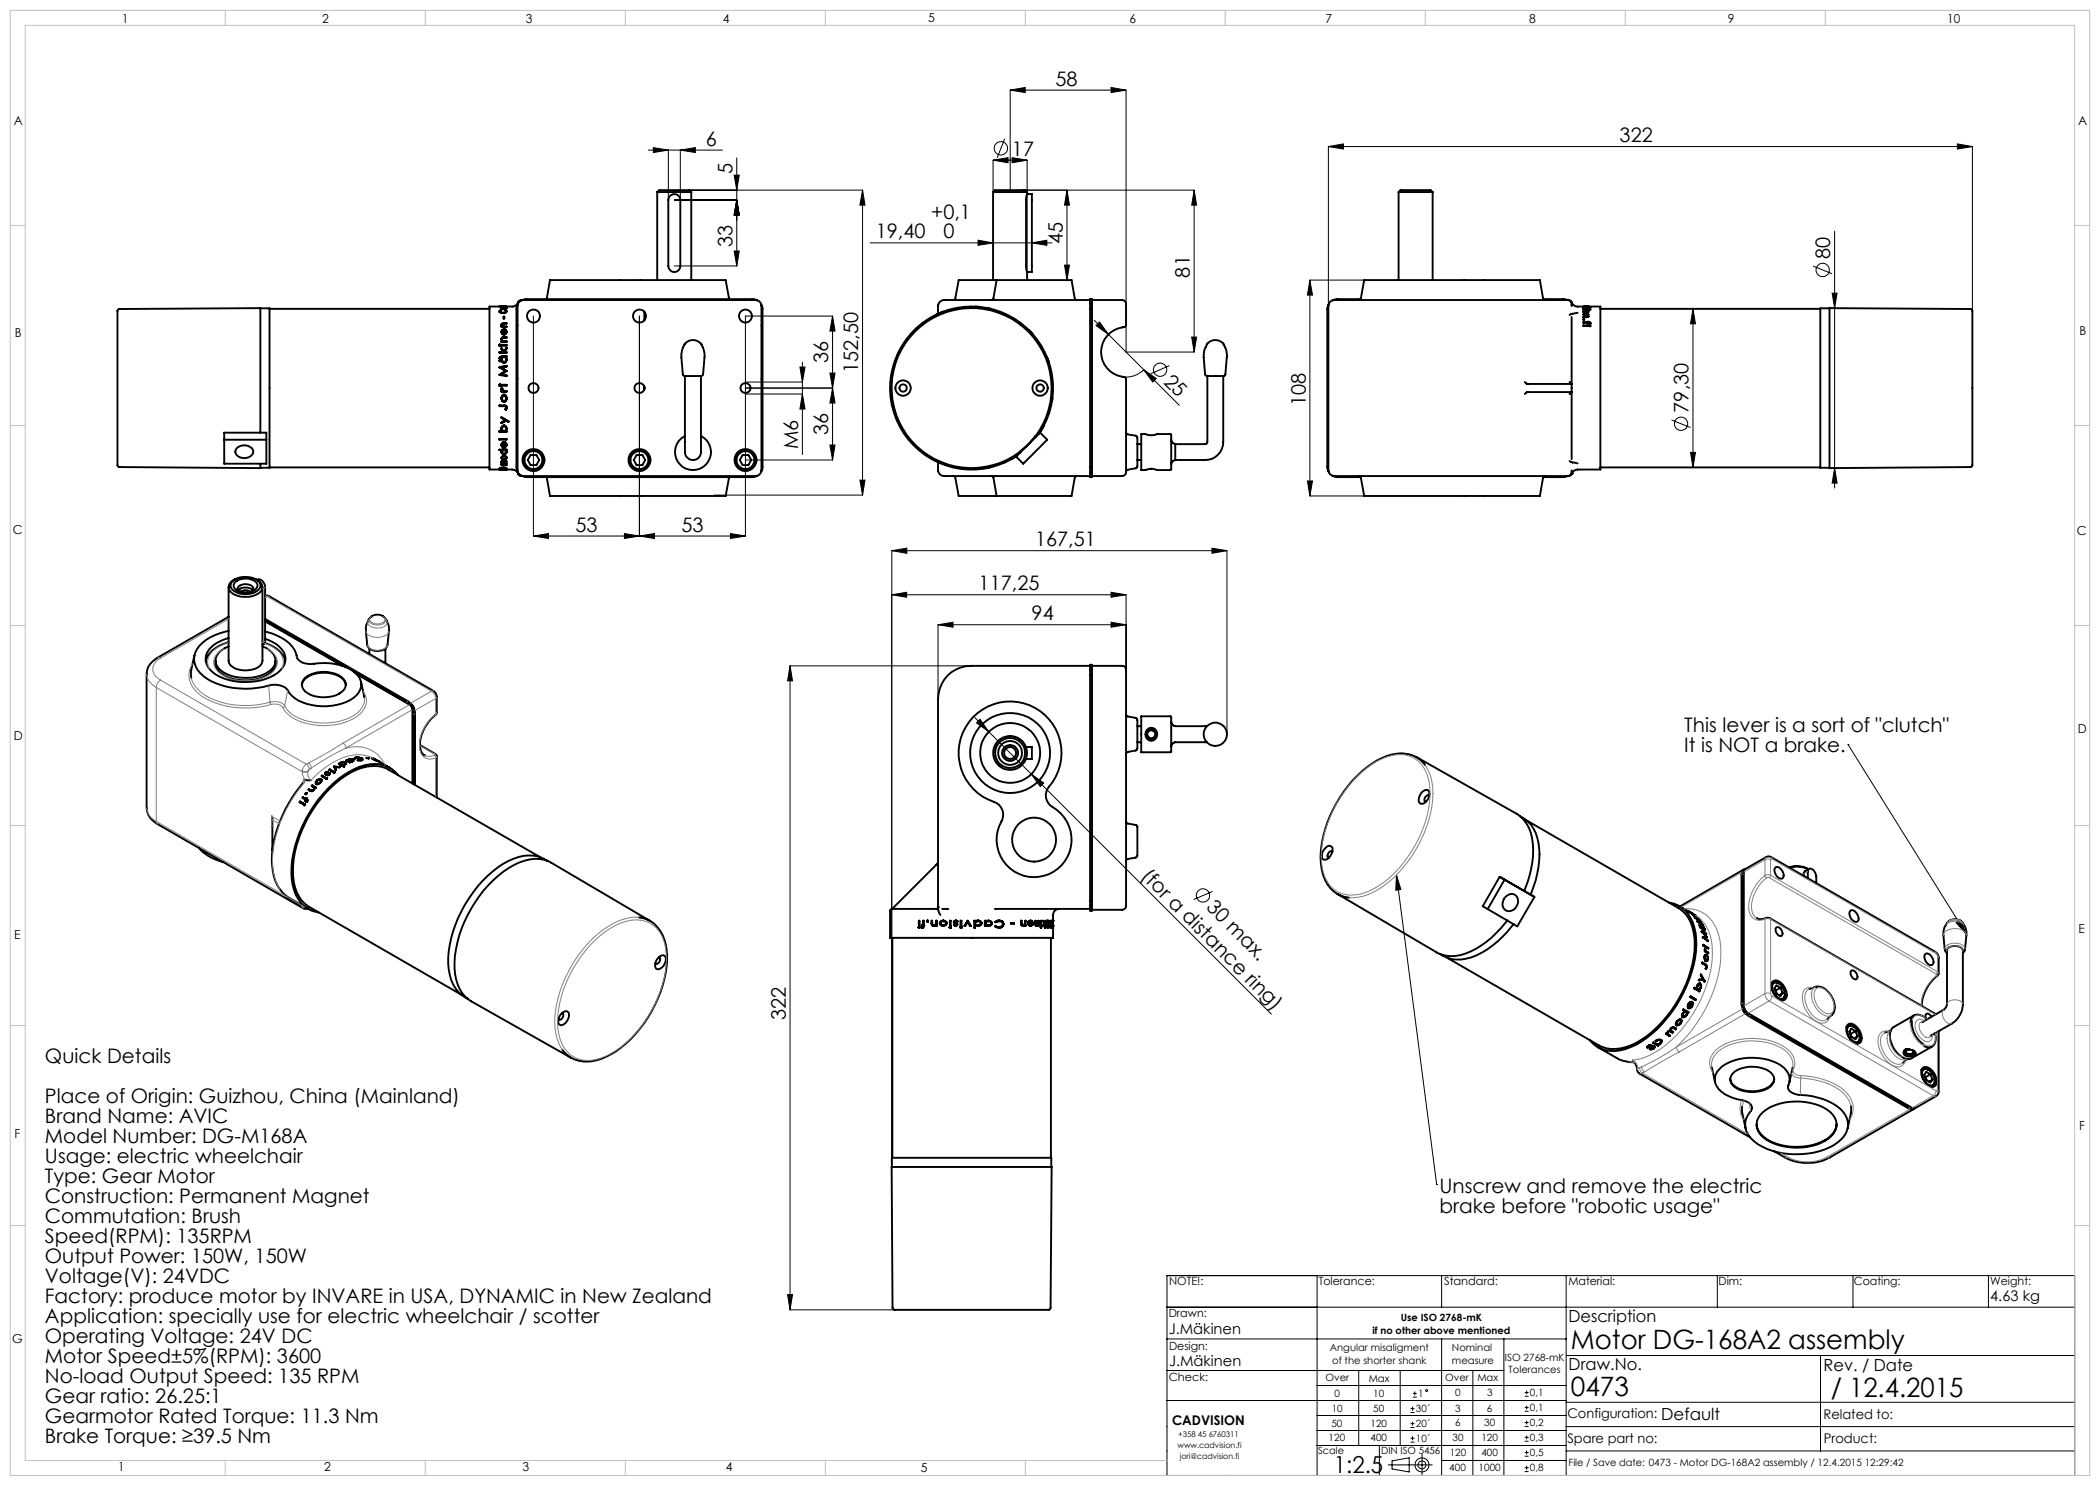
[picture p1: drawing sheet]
<svg xmlns="http://www.w3.org/2000/svg" width="420mm" height="297mm" viewBox="0 0 420 297" stroke-linecap="round" stroke-linejoin="round" font-family="sans-serif">
<defs><g id="words">
<g font-size="5.3">
<text x="314.2" y="269.7">Motor DG-168A2 assembly</text>
<text x="314.2" y="279.3">0473</text>
<text x="366.1" y="279.4">/ 12.4.2015</text>
</g>
<text font-size="4.7" x="266.8" y="294.6">1:2.5</text>
<g font-size="4">
<text x="211.1" y="17.1">58</text>
<text x="141.2" y="29.1">6</text>
<text x="323.9" y="28.4">322</text>
<text x="146.5" y="34.9" transform="rotate(-90 146.5 34.9)">5</text>
<text x="202.4" y="31.1">17</text>
<text x="175.2" y="47.6">19,40</text>
<text x="186.2" y="43.8">+0,1</text>
<text x="188.7" y="47.7">0</text>
<text x="146.5" y="49.4" transform="rotate(-90 146.5 49.4)">33</text>
<text x="212.5" y="48.8" transform="rotate(-90 212.5 48.8)">45</text>
<text x="366" y="51.8" transform="rotate(-90 366 51.8)">80</text>
<text x="238" y="55.5" transform="rotate(-90 238 55.5)">81</text>
<text x="165.6" y="72.6" transform="rotate(-90 165.6 72.6)">36</text>
<text x="171.6" y="74.6" transform="rotate(-90 171.6 74.6)">152,50</text>
<text x="232.6" y="76.5" transform="rotate(45 232.6 76.5)">25</text>
<text x="261.1" y="81.3" transform="rotate(-90 261.1 81.3)">108</text>
<text x="337.7" y="82.5" transform="rotate(-90 337.7 82.5)">79,30</text>
<text x="159.6" y="89.8" transform="rotate(-90 159.6 89.8)">M6</text>
<text x="165.6" y="87" transform="rotate(-90 165.6 87)">36</text>
<text x="115.1" y="106.3">53</text>
<text x="136.3" y="106.3">53</text>
<text x="207" y="109.3">167,51</text>
<text x="195.7" y="118.1">117,25</text>
<text x="206.3" y="124.1">94</text>
<text x="336.9" y="146.4">This lever is a sort of &quot;clutch&quot;</text>
<text x="336.9" y="150.4">It is NOT a brake.</text>
<text x="228" y="175.3" transform="rotate(45 228 175.3)">(for a distance ring)</text>
<text x="241.1" y="181.7" transform="rotate(45 241.1 181.7)">30 max.</text>
<text x="157.2" y="204.1" transform="rotate(-90 157.2 204.1)">322</text>
<text x="9" y="212.6">Quick Details</text>
<text x="9" y="220.6">Place of Origin: Guizhou, China (Mainland)</text>
<text x="9" y="224.6">Brand Name: AVIC</text>
<text x="9" y="228.6">Model Number: DG-M168A</text>
<text x="9" y="232.6">Usage: electric wheelchair</text>
<text x="9" y="236.6">Type: Gear Motor</text>
<text x="287.9" y="238.5">Unscrew and remove the electric</text>
<text x="9" y="240.6">Construction: Permanent Magnet</text>
<text x="9" y="244.6">Commutation: Brush</text>
<text x="287.9" y="242.5">brake before &quot;robotic usage&quot;</text>
<text x="9" y="248.6">Speed(RPM): 135RPM</text>
<text x="9" y="252.6">Output Power: 150W, 150W</text>
<text x="9" y="256.6">Voltage(V): 24VDC</text>
<text x="9" y="260.6">Factory: produce motor by INVARE in USA, DYNAMIC in New Zealand</text>
<text x="9" y="264.6">Application: specially use for electric wheelchair / scotter</text>
<text x="9" y="268.6">Operating Voltage: 24V DC</text>
<text x="9" y="272.6">Motor Speed±5%(RPM): 3600</text>
<text x="9" y="276.6">No-load Output Speed: 135 RPM</text>
<text x="9" y="280.6">Gear ratio: 26.25:1</text>
<text x="9" y="284.6">Gearmotor Rated Torque: 11.3 Nm</text>
<text x="9" y="288.6">Brake Torque: ≥39.5 Nm</text>
</g>
<g font-size="3.3">
<text x="313.7" y="264.4">Description</text>
<text x="313.7" y="274">Draw.No.</text>
<text x="364.7" y="274.3">Rev. / Date</text>
<text x="332.3" y="283.9">Default</text>
</g>
<g font-size="2.9">
<text x="398" y="260.3">4.63 kg</text>
<text x="233.7" y="266.7">J.Mäkinen</text>
<text x="233.8" y="273.1">J.Mäkinen</text>
</g>
<g font-size="2.7">
<text x="234.4" y="285">CADVISION</text>
<text x="313.5" y="283.7">Configuration:</text>
<text x="364.7" y="283.7">Related to:</text>
<text x="313.5" y="288.6">Spare part no:</text>
<text x="364.8" y="288.6">Product:</text>
</g>
<g font-size="2.5">
<text x="24.4" y="4.6">1</text>
<text x="64.5" y="4.6">2</text>
<text x="105.2" y="4.6">3</text>
<text x="144.6" y="4.6">4</text>
<text x="185.7" y="4.4">5</text>
<text x="225.9" y="4.6">6</text>
<text x="265.1" y="4.6">7</text>
<text x="305.8" y="4.6">8</text>
<text x="345.6" y="4.6">9</text>
<text x="389.5" y="4.6">10</text>
<text x="2.7" y="25">A</text>
<text x="415.6" y="25">A</text>
<text x="3" y="67.5">B</text>
<text x="415.9" y="67.1">B</text>
<text x="2.6" y="106.9">C</text>
<text x="415.4" y="106.9">C</text>
<text x="2.8" y="147.9">D</text>
<text x="415.5" y="146.6">D</text>
<text x="2.9" y="187.8">E</text>
<text x="415.7" y="186.6">E</text>
<text x="2.9" y="227.5">F</text>
<text x="415.8" y="225.9">F</text>
<text x="2.4" y="268.6">G</text>
<text x="23.6" y="294.2">1</text>
<text x="64.9" y="294.2">2</text>
<text x="104.5" y="294.2">3</text>
<text x="145.2" y="294.2">4</text>
<text x="184.1" y="294.5">5</text>
</g>
<g font-size="2.3">
<text x="233.8" y="257">NOTE!:</text>
<text x="263.7" y="257">Tolerance:</text>
<text x="288.8" y="257.1">Standard:</text>
<text x="313.7" y="257">Material:</text>
<text x="343.7" y="257">Dim:</text>
<text x="370.8" y="257">Coating:</text>
<text x="398" y="257">Weight:</text>
<text x="233.7" y="263.4">Drawn:</text>
<text x="233.8" y="270">Design:</text>
<text x="233.7" y="276.3">Check:</text>
</g>
<g font-size="2">
<text x="274.5" y="266.7">if no other above mentioned</text>
<text x="280.1" y="264.2">Use ISO 2768-mK</text>
<text x="266" y="270.2">Angular misaligment</text>
<text x="266.4" y="272.7">of the shorter shank</text>
<text x="290.4" y="270.2">Nominal</text>
<text x="290.4" y="272.7">measure</text>
<text x="301" y="272.1">ISO 2768-mK</text>
<text x="301.7" y="274.6">Tolerances</text>
<text x="265.1" y="276.3">Over</text>
<text x="266.9" y="279.4">0</text>
<text x="273.8" y="276.3">Max</text>
<text x="274.7" y="279.4">10</text>
<text x="283.6" y="279.4">1</text>
<text x="289" y="276.3">Over</text>
<text x="291" y="279.3">0</text>
<text x="295.5" y="276.3">Max</text>
<text x="297.4" y="279.3">3</text>
<text x="306" y="279.2">0,1</text>
<text x="266.3" y="285.4">50</text>
<text x="266.3" y="282.4">10</text>
<text x="274.1" y="285.4">120</text>
<text x="274.7" y="282.4">50</text>
<text x="283.2" y="285.5">20´</text>
<text x="283.2" y="282.5">30´</text>
<text x="291" y="282.4">3</text>
<text x="291.1" y="285.3">6</text>
<text x="296.8" y="285.3">30</text>
<text x="297.4" y="282.3">6</text>
<text x="306" y="282.2">0,1</text>
<text x="306" y="285.3">0,2</text>
<text x="263.6" y="290.7">Scale</text>
<text x="265.7" y="288.3">120</text>
<text x="274.1" y="288.3">400</text>
<text x="276.2" y="290.7">DIN ISO 5456</text>
<text x="283.2" y="288.4">10´</text>
<text x="289.9" y="291.3">120</text>
<text x="290.5" y="288.3">30</text>
<text x="296.3" y="288.3">120</text>
<text x="296.3" y="291.3">400</text>
<text x="306" y="288.2">0,3</text>
<text x="306" y="291.2">0,5</text>
<text x="313.7" y="293.1">File / Save date: 0473 - Motor DG-168A2 assembly / 12.4.2015 12:29:42</text>
<text x="289.9" y="294.2">400</text>
<text x="295.7" y="294.2">1000</text>
<text x="306" y="294.3">0,8</text>
</g>
<g font-size="1.6">
<text x="235.6" y="287.4">+358 45 6760311</text>
<text x="235.5" y="289.6">www.cadvision.fi</text>
<text x="236" y="291.8">jori@cadvision.fi</text>
</g>
</g></defs>
<g fill="none" stroke="#000" stroke-width=".2">
<path d="M202 18l3-.5v1zM202 18v20.4M202 18h23.2M222.2 17.5l3 .5-3 .5zM225.2 18v52.4h13.6M129.6 30h14.9M130.7 29.5l3 .5-3 .5zM133.7 30v10M136.1 30l3-.5v1zM136.1 30v10M137.9 38h34.6M146.8 35h1l-.4 3z"/>
<path d="M147.4 31.6v21.6M172.5 38v61M172.5 38l.5 3h-1zM198.6 32l3-.5v1.1zM198.6 32v6.4M198.6 32h6.8M200.9 27.8l-1.5 3.8M202.4 31.5l3 .5-3 .6zM204.4 38h34.4M205.4 32v22.4M213.4 38v18M213.4 38l.5 3h-1z"/>
<path d="M238.8 38l.5 3h-1zM238.8 38v32.4M265.7 29.3l3-.5v1zM265.7 29.3v31.9M265.7 29.3h128.8M391.5 28.8l3 .5-3 .5zM394.5 29.3v32.9M134.9 53.2h12.5M134.9 40h12.5M146.8 50.2h1l-.4 3zM147.4 40l.4 3h-1zM174 48.6h36.4"/>
<path d="M195.6 48l3 .6-3 .5zM206.4 48.6l3-.6v1.1zM212.9 53h1l-.5 3zM262 56h10.8M262 56v43.2M262 56l.5 3h-1zM362.6 53.2l3.8 1.5M366.4 58.6h1l-.5 3zM366.9 46.2v51.4M106.7 63.2v44M127.9 63.2v44M149.1 78.8h11.4"/>
<path d="M149.1 76.4h11.4M160 73.4h1l-.5 3zM160.5 78.8l.5 3h-1zM160.5 72.4v18.5M166 74.6h1l-.5 3zM166.5 77.6l.5 3h-1zM166.5 63.2h-17.4v44M166.5 63.2v28.8M166.5 77.6h-17.4M166.5 63.2l.5 3h-1zM218.9 64.1l2.8 2.8M219.2 65.1l.7-.7 1.8 2.5z"/>
<path d="M221.7 66.9l14.2 14.2M228.7 73.9a4.8 4.8 0 0 1-4.2 1.4M228.7 73.9l2.5 1.8-.7 .7zM233.9 73.1l-3.7 1.7M238.3 67.4h1l-.5 3zM338.6 61.8l.5 3h-1zM338.6 61.8v31.7M365.9 61.6h1M142.8 99h29.7M149.1 92h17.4M166 89h1l-.5 3zM172 96h1l-.5 3z"/>
<path d="M261.5 96.2h1l-.5 3zM262 99.2h10.8M334.3 84l3.8 1.5M338.1 90.5h1l-.5 3zM365.9 93.6h1M366.9 93.6l.5 3h-1zM106.7 107.2l3-.5v1zM106.7 107.2h42.4M124.9 106.7l3 .5-3 .5zM127.9 107.2l3-.5v1zM146.1 106.7l3 .5-3 .5zM178.3 119l3-.5v.9z"/>
<path d="M178.3 119h46.9M178.4 110.1l3-.5v1.1zM178.4 110.1l-.1 123.3M178.4 110.1h67M222.2 118.5l3 .5-3 .4zM225.2 119v15.4M242.4 109.6l3 .5-3 .6zM245.4 110.1v36.8M158 133.2l.5 3h-1zM158 133.2h36.2M158 133.2v128.8M187.6 125l3-.5v.9z"/>
<path d="M187.6 125v14.8M187.6 125h37.6M222.2 124.5l3 .5-3 .4zM194.9 143.5l2.9 2.9M195.3 144.6l.7-.7 1.8 2.5zM197.8 146.4l8.5 8.4M206.3 154.8l2.4 1.8-.7 .7zM206.3 154.8l48 48M369.6 148.9h.1M369.6 148.9l23.6 37.9M242.5 178.3l-3.8 1.6M279.3 175l.9 2.9-1 .1z"/>
<path d="M279.3 175l8 61.9M391.2 184.5l.9-.5 1.1 2.8zM287.3 236.9h.1M157.5 258.9h1l-.5 3.1zM233.4 255.1h181.5v40h-181.5zM263.4 255.1v40M288.3 255.1v6.3M313.2 255.1v40M343.5 255.1v6.3M370.6 255.1v6.3M397.7 255.1v6.3M158 262h20.9"/>
<path d="M233.4 267.8h79.8M233.4 261.4h181.5M233.4 274.1h67.4M263.4 277.1h49.8M271.7 274.1v15M280 274.1v15M282.6 279.4h.8M282.6 278.7h.8M283 278.3v.8M288.3 267.8v27.3M294.6 274.1v21M300.8 267.8v27.3"/>
<path d="M304.9 279.3h.8M304.9 278.5h.8M305.3 278.1v.8M313.2 271.1h101.7M364.1 271.1v19.1M233.4 280.1h79.8M263.4 283.1h49.8M263.4 286.1h49.8M263.4 289.1h49.8M275.9 289.1v6M277.6 293h8.9M278.4 292.2l3.4-.6v2.8l-3.4-.6z"/>
<path d="M282.1 288.4h.8M282.1 287.7h.8M282.1 285.5h.8M282.1 284.7h.8M282.1 282.5h.8M282.1 281.7h.8M282.5 281.3v.8M282.5 284.3v.8M282.5 287.3v.7M284.4 290.9v4.2M288.3 292.1h24.9M304.9 285.3h.8"/>
<path d="M304.9 282.3h.8M304.9 281.5h.8M304.9 284.5h.8M304.9 288.3h.8M304.9 287.5h.8M304.9 291.2h.8M304.9 290.5h.8M304.9 294.3h.8M304.9 293.5h.8M305.3 281.1v.8M305.3 284.1v.8M305.3 287.1v.8"/>
<path d="M305.3 290.1v.8M305.3 293.2v.7M313.2 285.3h101.7M313.2 290.2h101.7M313.2 280.5h101.7"/>
<circle cx="200.2" cy="29.7" r="1.34"/>
<circle cx="364.5" cy="54" r="1.33"/>
<circle cx="232" cy="74" r="1.34"/>
<circle cx="336.2" cy="84.7" r="1.32"/>
<circle cx="240.6" cy="179.1" r="1.33"/>
<circle cx="285.3" cy="278.1" r=".18"/>
<circle cx="284.4" cy="293" r="1.39"/>
<circle cx="284.4" cy="293" r=".79"/>
</g>
<g fill="none" stroke="#c0c0c0" stroke-width=".2">
<path d="M2 2.1h415.9v293h-415.9zM45 2.1v3M85.1 2.1v3M125.1 2.1v3M165.1 2.1v3M205.1 2.1v3M245 2.1v3M285 2.1v3M325 2.1v3M365.1 2.1v3M2 45.1h3M414.9 45.1h3"/>
<path d="M2 85.1h3M414.9 85.1h3M2 125.1h3M414.9 125.1h3M2 165.1h3M414.9 165.1h3M2 205.1h3M414.9 205.1h3M2 245.1h3M414.9 245.1h3M45 292.1v3M85.1 292.1v3"/>
<path d="M125.1 292.1v3M165.1 292.1v3M205.1 292.1v3M233.4 292.1h-228.4v-287h409.9v290"/>
</g>
<g fill="#000">
<path d="M202.4 31.5l3 .5-3 .6zM198.6 32l3-.5v1.1zM222.2 17.5l3 .5-3 .5zM202 18l3-.5v1zM136.1 30l3-.5v1zM130.7 29.5l3 .5-3 .5z"/>
<path d="M238.8 38l.5 3h-1zM238.3 67.4h1l-.5 3zM366.4 58.6h1l-.5 3zM366.9 93.6l.5 3h-1zM338.6 61.8l.5 3h-1zM338.1 90.5h1l-.5 3zM158 133.2l.5 3h-1zM157.5 258.9h1l-.5 3.1z"/>
<path d="M265.7 29.3l3-.5v1zM391.5 28.8l3 .5-3 .5zM178.4 110.1l3-.5v1.1zM242.4 109.6l3 .5-3 .6zM106.7 107.2l3-.5v1zM124.9 106.7l3 .5-3 .5zM127.9 107.2l3-.5v1zM146.1 106.7l3 .5-3 .5z"/>
<path d="M195.6 48l3 .6-3 .5zM206.4 48.6l3-.6v1.1zM187.6 125l3-.5v.9zM222.2 124.5l3 .5-3 .4zM178.3 119l3-.5v.9zM222.2 118.5l3 .5-3 .4z"/>
<path d="M212.9 53h1l-.5 3zM213.4 38l.5 3h-1zM261.5 96.2h1l-.5 3zM262 56l.5 3h-1zM146.8 50.2h1l-.4 3zM147.4 40l.4 3h-1zM147.4 40l.4 3h-1zM146.8 35h1l-.4 3zM172 96h1l-.5 3zM172.5 38l.5 3h-1zM166 74.6h1l-.5 3zM166.5 63.2l.5 3h-1z"/>
<path d="M160.5 78.8l.5 3h-1zM160 73.4h1l-.5 3z"/>
<path d="M166.5 77.6l.5 3h-1zM166 89h1l-.5 3z"/>
<path d="M219.9 64.4l-.7 .7 2.5 1.8zM228.7 73.9l1.8 2.5 .7-.7z"/>
<path d="M196 143.9l-.7 .7 2.5 1.8zM206.3 154.8l1.7 2.5 .7-.7z"/>
<path d="M391.2 184.5l.9-.5 1.1 2.8zM279.3 175l.9 2.9-1 .1z"/>
</g>
<g fill="none" stroke="#000" stroke-width=".38">
<path d="M131.4 38.4h6.9M131.4 38.4a1.14 1.14 0 0 1 1.3-.4h5.2l.4 .4M131.4 38.4v17.6M133.9 39.2a1.21 1.21 0 0 1 1.4-.3 1.21 1.21 0 0 1 .8 1.1v13.2a1.2 1.2 0 0 1-1.2 1.2 1.2 1.2 0 0 1-1.2-1.2v-13.2zM138.3 38.4v17.6M198.6 38.4h6.8M198.6 38.4l.4-.4h6l.4 .4M198.6 38.4v17.6M205.4 38.4v.4h1v15.6h-1M205.4 38.8l-.2 .8v13.8l.2 1M279.7 38.4h6.8M279.7 38.4l.4-.4h5.2a1.14 1.14 0 0 1 1.2 .4"/>
<path d="M279.7 38.4v17.6M286.5 38.4v17.6M109.3 59.8l.7-3.8h35.1l.7 3.8M199.3 56h15l.6 3.7 .2 .2 .3 .1M199.3 56l-.6 3.7-.2 .2-.2 .1M199.3 56h-7.6l-.6 3.8-.4 .2M205.4 54.4v1.6M272.1 59.8h-4.6l-1 .3M308.6 59.8h4.1l.8 .2M52.1 61.6l-28.3 .2-.2 .1-.1 .2v31l.3 .3 28.3 .2v-.9M52.1 61.6v24.9M52.1 61.7h1.8v31.9h-1.8"/>
<path d="M53.9 61.8h44M99.9 77.1v.1l.2-.1M99.9 69v.2l.2-.2M99.9 61.3h.1M99.9 77.1h.1M99.9 73.5l1.4-.3v.1l-1 .2M99.9 75h.1M99.9 72.1l.1 .2 .1-.2M99.9 71.6l.1 .2 .1-.2M99.9 73.5l1.2 .7M100 76.9l.1 .2M100 76.9l-.1 .2"/>
<path d="M100 68.9l.1 .1M100 68.9l-.1 .1M100 76.9h.1M100 69l.1 .1v-.1M100 68.9v.1M100 69l-.1 .1v-.1M100 72l.1 .1M100 72l-.1 .1M100 71.5l.1 .1M100 71.5l-.1 .1M100 62.3l.6 .2M100 72h.1"/>
<path d="M100 71.5h.1M100 62.3v.2M100 62.2l-.1 .2M100.1 77.1h.1M100.2 62l-.3 .1v.3l.7 .2M100.2 62l-.2 .3M100.2 62v.1M100.3 79.7l.1 .5M100.3 79.7v-.3a.52 .52 0 0 1 .7-.5 .52 .52 0 0 1 .3 .8M100.3 77.8l.1 .4M100.3 71.9a.55 .55 0 0 0 .5 .7 .55 .55 0 0 0 .5-.7M100.3 77.8l.1 .3"/>
<path d="M100.3 77.8h.1M100.3 79.7l.1 .4M100.3 77.8v-.2l.1 .2M100.3 77h1v.1h-1zM100.3 74.9l1 .2v.1l-1.4-.2M100.3 69h1v.1h-1zM100.3 61.5l1 .1a.44 .44 0 0 1-.7 .2l-.3-.1 .2-.1h-.2M100.3 73.5l1 .7M100.3 78.3h1M100.3 74.9l1 .2M100.3 71.3h1M100.3 69.7l.5 .6"/>
<path d="M100.3 69.1h1M100.4 77.8l.1 .2a.64 .64 0 0 0 .8 .2v.1h-1v-.1h.1M100.4 67.8l.3 .4M100.4 65l.3 .3M100.4 77.8h.1M100.4 79.7a.43 .43 0 0 0 .4 .5 .43 .43 0 0 0 .4-.5M100.4 71.9l.1 .5 .3 .1M100.4 71.9l.1 .4 .3 .1M100.4 71.9a.42 .42 0 0 1 .4-.5 .42 .42 0 0 1 .4 .5M100.4 67.8v.3l.3 .2M100.4 66.4l.3-.4v.8M100.4 66.4l.1 .2"/>
<path d="M100.4 66.4l.1 .4M100.4 65v.2l.3 .2v-.1M100.4 61.7l.4 .1 .4-.1M100.4 61.7l.2-.1 .6 .1M100.4 61.7v.1M100.4 61.3h.8zM100.4 64.8l-.1 .3M100.4 78.1v.1M100.5 71.4h-.2v-.2h1v.2h-.2M100.5 71.4l-.2 .5M100.5 68.2h-.2v.2h1v-.2h-.6M100.5 66l.3-.1v.9"/>
<path d="M100.5 66a.54 .54 0 0 0-.2 .6 .54 .54 0 0 0 .5 .3M100.5 66l-.2 .4M100.5 65.3v.1M100.5 68.2v.2h-.2M100.5 61.3h-.2l.5 .1M100.5 66.6l.2 .2M100.5 66.8l.2 .1v-.1M100.5 66.6v.2M100.6 62.5v.1M100.7 70.4h-.8v.2h1.4v-.2h-.4M100.7 65.3h.6v.1h-1l.2-.1M100.7 68.2v.1"/>
<path d="M100.7 70.4l-.8 .1M100.7 68.3l.6 .1M100.7 63.3h.2v.4h-.2zM100.7 63.5h.2M100.8 70.3l.5-.8v.3l-.4 .6M100.8 70.3l-.5-.7v.2l.4 .6M100.8 67.4h.5v.2h-.8l-.1 .2M100.8 67.4l-.5 .2v.2l.2 .4M100.8 64.6h.5v.1l-.8 .1-.1 .2M100.8 64.6l-.5 .2 .2 .5M100.8 72.4v.1M100.8 67.5l-.4 .1-.1 .3"/>
<path d="M100.8 64.6v.2M100.8 67.4v.1M100.8 70.3h.1M100.8 67.5h.5M100.8 79.1l-.2 .1-.2 .5M100.8 79.1l.3 .1 .1 .5M100.8 79.1h.1M100.8 79.1l-.3 .2-.1 .4M100.8 66.8v.1M100.9 70.4l.4 .1M101 65.9l.2 .5M101 65.9a.54 .54 0 0 1 .3 .6 .54 .54 0 0 1-.5 .4"/>
<path d="M101 65.9l.3 .6M101.1 62l.2 .1a.48 .48 0 0 1-.7 .5M101.1 62l-.1 .1 .2 .2M101.1 74.2l-1.2 .8M101.1 62v.1M101.1 74.2v.1M101.1 71.4l.2 .5M101.1 61.3l.2 .1h-.5M101.2 62.2l.1 .1M101.2 66.4l-.1 .3-.3 .1M101.2 62.3l-.2 .2h-.4M101.2 71.9l-.1 .4-.3 .1"/>
<path d="M101.2 71.9a.5 .5 0 0 1-.4 .6M101.2 66.4l-.1 .4-.2 .1M101.2 62.3v.1M101.2 61.7v.1M101.3 79.7l-.1 .4-.4 .3M101.3 74.2h.1M101.3 74.2l-1 .7M101.3 73.2l-1.4 .3M101.3 69.6l-.5 .7M103.6 60.5a1.24 1.24 0 0 1-1.2 .8h-4.5v32.6h4.5a1.53 1.53 0 0 1 1.4 1.1l.5 .2M103.6 60.8l-.3 1v31.6l.3 1M103.6 60.5v.1"/>
<path d="M103.7 60.5l.3-.3 .7-.2h46.4a1.2 1.2 0 0 1 1.2 1.2v32.8a1.2 1.2 0 0 1-1.2 1.2h-46.4a1.2 1.2 0 0 1-1.2-1.2v-33zM104.3 60.1l1-.3h45.2l1 .3M104.3 60a.76 .76 0 0 0-.7 .5M104.4 60l-.4 .1-.3 .4M128.9 62.3v1.8M128.9 77.3v.6M136.9 68.8a2.1 2.1 0 0 1 3.4 .1l.5 1.3 .1 1-.4 3.9-3.6 .1-.3-.1-.3-3.9a4.3 4.3 0 0 1 .6-2.3zM137 75.2v14.3a2.62 2.62 0 0 0 .5 2.1 1.67 1.67 0 0 0 2 .1 1.67 1.67 0 0 0 .7-1.9v-14.6M152.2 60.8l.3 1v31.6l-.3 1M187.6 62.8l-.4 .1M188.7 62.3l-.6 .2M195 61.3l1.1 .1"/>
<path d="M197.7 61.7l.5 .1M205.7 66l.8 .8M209.4 71.4l.4 1M210.5 79.7l-.1 .5M218 60v-.2h.4v35.6h-.4v-.2M218 60v35.2M218 60h-28.6a1.47 1.47 0 0 0-1.8 1.9v.9M218.4 60h6a.92 .92 0 0 1 .8 1.2v3.9l-.2 .3a5 5 0 0 0-4.8 5.1 5 5 0 0 0 4.9 5l.1 .2v18.7a.81 .81 0 0 1-.8 .8h-6M241.4 68.8a2.09 2.09 0 0 1 3.4 .1 4 4 0 0 1 .6 2.6l-.4 3.6-3.6 .1-.4-.3-.3-3.7a4.4 4.4 0 0 1 .7-2.4zM241.5 75.2l-.1 13.4-.3 .2h-6.1l-.6-.4-.2-.5M244.7 75.2v13.2a3.6 3.6 0 0 1-3.6 3.6h-6.1l-.6 .4-.2 .5M265.7 60.8l-.2 1v31.6l.2 1"/>
<path d="M271.8 60l.4-.2 .6-3.8h35.2l.6 3.8 .4 .2M304.9 76.4l.5 .4h8.9M313.5 60h-44.7a4.8 4.8 0 0 0-2.6 .2l-.3 .3-.2 .7v32.8a1.41 1.41 0 0 0 1.9 1.2h45.9a.96 .96 0 0 0 .8-1.1M313.5 60a.96 .96 0 0 1 .8 1.1M313.7 60a1.18 1.18 0 0 1 .9 .9l.7 .4h4.8v32.6h-4.6a1.24 1.24 0 0 0-1.1 .8M313.9 76.4l.4 .4M314.3 63.4v13.4M314.3 78.4v13.4M314.3 78.4h-8.9l-.5 .4M314.3 78.4l-.4 .4M314.3 61.1v.1M314.3 76.8v1.6"/>
<path d="M315.5 62.5l-1.2 .3-.4 .2M316.7 61.3h.1M316.7 61.5h.1M316.7 61.9h1zM316.7 65.1h1v.1h-1zM316.7 61.5h1M316.8 61.6h.9l-.2 .1M316.8 61.6h.1l-.2 .1 .9-.1M316.8 63.8l.1 .1-.1 .1M316.8 63.8h-.1l.1 .2M316.8 63.8v.2M316.8 62.3l.3 .2"/>
<path d="M316.8 62.3v.2M316.8 62.3l.2-.1h.4l.2 .1M316.8 61.6v.1M317.1 62.5v.1M317.1 63.4h.1M317.4 63.3l-.3 .1M317.4 63.3v.1M317.5 62.9h.2h-1l.7 .1 .2 .2M317.5 62.9l.2 .3-.1 .1-.9 .1h.4M317.5 62.9v.1M317.5 62.2l.2 .1-.1 .1-.5 .2M317.5 62.2l-.2-.1a.34 .34 0 0 0-.5 0 .34 .34 0 0 0 0 .4l.3 .1"/>
<path d="M317.5 64.4v-.1l.2 .1M317.5 64.4h-.8v.2h.8M317.5 64.6v.1h.2v-.1M317.5 62.2v.1M317.5 64.5h.2M317.5 64.4v.2M317.6 61.6l-.1 .1M317.6 63.2l-.2 .1M317.6 63.2l.1 .2M317.6 63.2v.2M317.6 62.4l.1 .1M317.6 62.3l-.5 .2"/>
<path d="M317.6 62.3v.2M317.6 61.6v.1M317.7 61.3h-1M317.7 61.3h.1M317.7 61.5h.1M317.7 64.6h.3M317.7 64.4h.2M317.7 64.4v.2M317.9 64.4l.2 .1v.2l-.1-.1M317.9 64.6l.2 .1M317.9 64.4v.1M317.9 61.5h.2z"/>
<path d="M317.9 61.8l.2 .1zM318 65.2h.1M318 65v.2M318 65.2h-.1M318 64.6v.2M320.1 61.8h44M365.9 61.6l28.3 .2 .2 .1 .1 .2v31l-.1 .2-.2 .1-28.3 .2zM365.9 61.7h-1.8v31.9h1.8M44.8 87.9h8.5M44.8 86.5h8.5v6.2h-8.5zM47.3 89.6a2.15 2.15 0 0 1 3.3 .4 1.38 1.38 0 0 1-1.5 1.6 1.55 1.55 0 0 1-2-1.6zM53.9 93.5h44"/>
<path d="M99.9 93.9h.4zM99.9 87.8h1.4v.1h-1.4zM99.9 86.3h1.4M99.9 81.2h1.1l.2 .3M100 93.6l.8-.1a.35 .35 0 0 1 .5 .3h-1.4zM100 93.6h.1M100 93.7v.1M100 93.8h1.2M100 93.6v.1M100.1 93.7h-.1M100.1 93.6v.1M100.3 93.9h.2"/>
<path d="M100.3 93.9h1.1h-.8M100.3 85.7a.54 .54 0 0 1 .5-.6 .54 .54 0 0 1 .5 .6M100.3 85.7l.2 .5M100.3 85.7v-.1l.2 .6M100.3 88.8l.2 .4M100.3 92.2l.1 .2M100.3 90.3l.2 .3M100.3 91.5l.1 .4M100.3 93h1M100.3 83.5l.8 .6M100.3 92.7l.1 .1M100.4 92.8l.5 .2"/>
<path d="M100.4 92.5l.3 .1h.6l-.5 .1M100.4 85.7a.41 .41 0 0 0 .4 .5 .41 .41 0 0 0 .4-.5M100.4 90.4a.42 .42 0 0 0 .4 .3 .42 .42 0 0 0 .4-.3M100.4 91.6l.4 .3M100.4 91.4v.2M100.4 92.3v.2M100.4 92.6v.2M100.4 91.9h.4M100.4 80.2l.4 .2M100.4 80.1v.1M100.4 80.1l.4 .3M100.5 86.2h-.6v.2h1.4v-.2h-.2"/>
<path d="M100.5 89.2l.3 .1M100.5 89.2v.2M100.5 90.1l-.1 .3M100.5 90h-.6v-.1h1.4l-.2 .1M100.5 90a.43 .43 0 0 0-.2 .6 .43 .43 0 0 0 .5 .2M100.5 89.9v.1M100.5 88.5l-.1 .5M100.6 89.9l-.1 .1M100.7 88.5l-.3 .5M100.7 88.5v.9l-.3-.4M100.7 88.4v.1M100.8 92.3l-.4 .2"/>
<path d="M100.8 92.2h.5l-.5 .1M100.8 92.2h-.2a.21 .21 0 0 0-.3 .2 .21 .21 0 0 0 .2 .2l-.2 .2 .2 .2M100.8 92.2v.1M100.8 92.7l-.4 .1M100.8 90.7v.1M100.8 92.6v.1M100.8 91.2a.4 .4 0 0 0-.4 .2 .4 .4 0 0 0 0 .5M100.8 91.2a.39 .39 0 0 1 .5 .4 .39 .39 0 0 1-.5 .3M100.8 85.2l.3 .1 .1 .4M100.8 85.2h.1M100.8 85.2l-.3 .1-.1 .4M100.8 90l.4 .4"/>
<path d="M100.8 89.9v.1M100.8 90l-.2 .1-.2 .3M100.8 91.3h.3l.1 .3M100.8 91.2v.1M100.8 91.3l-.3 .1-.1 .2M100.8 80.4h.1M100.8 91.9h.1M101 89.9l.2 .5M101 88.5l.2 .5M101.1 84.1l-.8-.5v-.2l1.4 .8v.2l-.5-.3M101.1 84.1l-.8 .4v.2l.9-.6M101.1 81.8l.1 .1"/>
<path d="M101.1 90a.45 .45 0 0 1 .2 .6 .45 .45 0 0 1-.5 .2M101.1 93.6l-1 .1M101.1 89.9v.1M101.1 93.6h.1M101.1 93.6l.1 .1M101.2 91.3v.3M101.2 93.7v.1M101.2 81.9h.1M101.2 93.5v.2M101.2 93.6h.1M101.2 89l-.2-.5a.53 .53 0 0 1 .3 .7 .53 .53 0 0 1-.8 .2M101.2 89l-.1 .3-.3 .1v-1a.52 .52 0 0 0-.5 .4 .52 .52 0 0 0 .2 .6"/>
<path d="M101.2 81.5l-.2-.3h-1.1v-.1h1.2h.1l.2 .4M101.2 91.6l-.4 .3M101.2 81.5l-.1 .4h.1M101.2 84.1l.5 .2M101.2 84.1l-.9 .5M101.2 84.1h.1M101.3 93h.1M101.3 85.7l-.2 .5M101.3 88.8l-.2 .4M101.3 90.3l-.2 .3M101.3 91.4l-.1 .2M101.4 81.5l-.2 .4"/>
<path d="M103.7 94.7l.3 .4 .4 .1M104.3 95.1l1 .3h45.2l1-.3M106.1 91h1.2l.5 1-.5 1h-1.2l-.5-1zM109.3 95.4l.7 3.8h35.1l.7-3.8M127.3 91h1.2l.5 1-.5 1h-1.2l-.5-1zM137 87.2a3.6 3.6 0 0 0-1.2 5.5 3.6 3.6 0 0 0 5.6 0 3.6 3.6 0 0 0-1.2-5.5M148.5 91h1.2l.5 1-.5 1h-1.2l-.5-1zM187.6 92.4v1.6a1.38 1.38 0 0 0 1.8 1.2h28.6M190.7 95.2l.4 .3 .6 3.7h7.6M197.7 93.6l-.5 .1M198.3 95.2l.4 .3 .6 3.7M202.7 91.6l-.5 .3"/>
<path d="M203.2 91.3l4.8-4.8 1.4 1.4-4.8 4.8zM207.1 87.3a16 16 0 0 0-9.4-25.3 16 16 0 0 0-19 19 16 16 0 0 0 25.3 9.4M207.2 87.4l-.2-.2-1.4 1.7-1.7 1.4 .2 .2M207.8 86.7a16.3 16.3 0 0 0-10.4-25.1 16.3 16.3 0 0 0-19.1 19.3 16.3 16.3 0 0 0 25.1 10.2M208.7 85.2l-.5 1M215.4 95.2l-.5 .3-.6 3.7h-15M225.2 86.5l.4 .4 1.5 .2 .4 .4v5.8l-.3 .4-1.6 .2-.4 .4M227.5 92h.7M227.5 88.8h.7M228.2 86.8h.9l1.2 .3 1.2-.3 2.7 .1v7l-.1 .1h-2.6a2.95 2.95 0 0 0-2.4 0h-.9zM230.1 93.8h.2M235.1 88.9v3.1"/>
<path d="M266.5 95.1l1 .3h4.6M271.8 95.2l.4 .3 .6 3.7h35.2l.6-3.7 .4-.3M313.5 95.2l-.8 .2h-4.1M313.9 92.2l.6 .3 1 .2M314.4 94.7a.76 .76 0 0 1-.7 .5M314.4 94.7h.1M320.1 93.5h44M45.7 117.4v14.7a2.01 2.01 0 0 0 1.9 1.8 4.6 4.6 0 0 0 4.7-1.1l.2-.7v-14.7M46.6 116.2a4.3 4.3 0 0 1 5.3 .2 1.33 1.33 0 0 1-.9 2.1 4.1 4.1 0 0 1-4.8-.9 1.17 1.17 0 0 1 .4-1.4zM47 115.9a1.57 1.57 0 0 0-1.3 1.5 1.57 1.57 0 0 0 1.3 1.6 4.8 4.8 0 0 0 5.3-.9 1.55 1.55 0 0 0-1.1-2.2M47 116.4a3.3 3.3 0 0 1 4.4 .2 1.34 1.34 0 0 1-1.3 1.8 3.6 3.6 0 0 1-3.1-.7 .9 .9 0 0 1 0-1.3zM47.6 118.1a2.17 2.17 0 0 1 3 0"/>
<path d="M47.8 118.2a.64 .64 0 0 1-.3-.6 .64 .64 0 0 1 .5-.5 2.19 2.19 0 0 1 2.7 .4l-.1 .6-.2 .1M48.1 118.4l.2-.2a1.85 1.85 0 0 1 1.8 .2M51.4 116a1.24 1.24 0 0 1 1.6 1.4v10.8a.69 .69 0 0 1-.5 .7M53 119.2l.6-.1 .3 .2 32.8 18.9a1.45 1.45 0 0 1 .6 1.2v3.4a8.6 8.6 0 0 0-3.3 6.3 2.15 2.15 0 0 0 .9 2M29.3 134.8v26.8M38.9 131.1l-.7 2.9v1.6M43.1 132.1a2.89 2.89 0 0 0 2.1 3.2 9.3 9.3 0 0 0 8.9-.7 2.38 2.38 0 0 0 1-1.6M45.7 128.4a6.3 6.3 0 0 0-4.4 3.4l-.1 .4M45.7 123.4l-14.2 8.1a3.8 3.8 0 0 0-2.1 3.3M45.7 129.3a3.2 3.2 0 0 0-2.6 3.3 5.2 5.2 0 0 0 4.7 2.9 7.8 7.8 0 0 0 6.8-2 2.63 2.63 0 0 0-1.4-3.9l-.7-.3M45.7 126.2a9.6 9.6 0 0 0-6.3 3.6 4 4 0 0 0 1.3 5.4 14.9 14.9 0 0 0 11.9 2.2 5.1 5.1 0 0 1 4.4 .1l.3 .3a6.5 6.5 0 0 0 5 3.2 10.6 10.6 0 0 0 9-1.9 2.9 2.9 0 0 0-.3-4.6 11.3 11.3 0 0 0-8.8-1.7h-.6a2.33 2.33 0 0 1-2.4-2.1 7.9 7.9 0 0 0-5.8-4.3l-.4-.1M45.7 127.6a6.2 6.2 0 0 0-4.5 3.3 3.5 3.5 0 0 0 2.1 4.1 12.3 12.3 0 0 0 12.2-.4 3.2 3.2 0 0 0 .4-5.2 8 8 0 0 0-2.9-1.6"/>
<path d="M53 128.6a5.8 5.8 0 0 1 4 3.4v.1M53 123.8l28.6 16.5a2.97 2.97 0 0 1 1.4 2.4v14.3M53 124.1l16.1 9.3M53 124.3l15.4 8.8M55.1 132.1v.9M59.3 131.1l.1 .5M60.4 137a2.7 2.7 0 0 1 2.2-2.1 6.4 6.4 0 0 1 6.1 1l.5 1.1M60.9 135.7a6.2 6.2 0 0 1 7.8 .1 1.8 1.8 0 0 1-.8 2.9 6.6 6.6 0 0 1-6.9-.4 1.69 1.69 0 0 1-.1-2.6zM70.8 134.4l10.5 6 .7 .6M71.3 134.8l10.6 6.1 .4 .5 .2 .4v14.9M72.2 136.4l.7 3.1M73.7 124.1a2.82 2.82 0 0 0-.5 2.1"/>
<path d="M73.9 123.7l-.3 .4M73.9 129.7v1.1M73.9 123.7a1.95 1.95 0 0 1 2.8-.4l.3 .4M77.1 123.7a3.8 3.8 0 0 1 .7 2.5l-.3 2.8a2.32 2.32 0 0 1-3.7 .6l-.4-.6-.2-2.8M77.1 129.7v2.9M218 133.2h-23.8a6.6 6.6 0 0 0-6.6 6.6v41.2M218.4 133.2h6a.92 .92 0 0 1 .8 1.2v46.7a.81 .81 0 0 1-.8 .9h-6M60.6 159.5l-.1 .1 .6 .3M60.6 159.5h.1l-.1 .2M60.6 159.5l.7 .4M60.7 156h1.5M60.8 156.2a28.2 28.2 0 0 0-6.4 14.6 11.3 11.3 0 0 0 1.5 7"/>
<path d="M61.1 159.9l-.1 .3 .2-.2M61.1 158.7h.1M61.1 159.9l.1 .1M61.2 158.7l-.1 .1M61.3 158.6l-.1 .3-.1-.2M61.3 158.6l-.2 .1M61.3 159.7l.2 .3-.1-.1M61.3 159.7l-.1 .1 .2 .1M61.3 159.7h.1M61.3 158.6h.1M61.4 158.7h-.2M61.4 159.9l.1 .4"/>
<path d="M61.8 157.8l.4 .2M61.8 157.8l.1 .1M61.9 157.9l-.1 .2M61.9 157.9l.3 .2M62.2 158l.1 .1M62.2 158v.1M62.2 158.1l.2 .1M62.3 158.1l.1 .1M62.4 158.2h.1M62.5 157.1l-.2 .1 .5 .3M62.5 157.1l.7 .4-.1 .1-.2-.1a.61 .61 0 0 1-.8 .7l-.4-.2 .1-.2M62.5 157.1v.1"/>
<path d="M62.5 157.2l-.1 .1M62.5 157.2l.6 .3M62.7 157.9l-.4 .2M62.7 157.9l.1 .1M62.8 157.5l-.1 .4M62.8 157.5l.1 .3M63.3 156.6l.1 .2v-.1M63.3 156.3l-.1 .5M63.4 156.1v.1M64 155.9l.3 .1M64 156.5l.2-.3a.4 .4 0 0 0-.4-.3 .4 .4 0 0 0-.4 .2l-.1 .3 .1 .3M64 156.5l-.3 .2h-.3"/>
<path d="M64 156.5l.1 .1M64.2 156v.4M64.2 155.8a.75 .75 0 0 1-.2 .8 .75 .75 0 0 1-.9 .1l.3-.6M64.2 155.8h-.3l-.5 .3M64.2 155.8l.1 .2M64.3 156h.1M64.3 155.2l.1-.1 .7 .5h-.1zM64.4 155.1l.7 .5M65.1 154.5l.4-.2-.3 .3v.2M65.1 154.5l-.1 .2 .1 .2 .7-.2v.2M65.1 154.5l-.1 .4M65.2 154.7v.1"/>
<path d="M65.2 154.8h.1M65.2 154.8v.1v-.1M65.2 155.7l.1 .1 .1-.1M65.3 154.8v.1M65.4 155.6l-.1 .2h-.1v-.1M65.4 155.6l-.2 .1M65.4 155.6v.1M65.5 154.7l-.2 .1M65.5 154.7v.1M65.5 155v.1M65.8 154.6h.1M65.8 154.9l-.3 .1"/>
<path d="M65.8 154.6v.2h.2l-.1-.2M65.8 154.6l-.3 .1M65.8 154.9v.1M65.8 154.8l.1 .1M65.8 154l.2-.1 .7 .4-.1 .1zM65.9 154.9l-.4 .2v-.1M65.9 154.6l.1 .2-.1 .1M66 153.9v.1l.6 .4M66.8 154.4v.2M66.9 153.3l.2 .7 .1-.1-.2-.5M66.9 153.3l1.1 .1h-1M66.9 153.5h.1"/>
<path d="M66.9 153.3v.1M67 154.4l-.3 .2 .1-.2M67 154.4h-.2M67 154.4v.1M67 153.4l.2 .5M67.9 152.7h-.2l1.1 .6h.1l-.5-.3M67.9 152.7h.1M67.9 152.7l-.1 .1M68 152.7v.2l.1-.2v.2M68.2 152.9v.2M68.3 152.5l.4-.1 .4 .1M68.3 152.5l-.3 .2"/>
<path d="M68.3 152.5l-.1 .1M68.3 153.1h.1M68.4 153v.2M68.9 152.9h-.7M68.9 152.9l.1-.1a.25 .25 0 0 0 0-.4 .25 .25 0 0 0-.3 .1l-.5 .1-.1 .1 .1 .2M68.9 152.9v.1M69.1 152.6v.2M69.1 152.5h.1a.59 .59 0 0 1-.8 .5M69.1 152.5v.1M69.4 152l-.1 .1 .8 .3h-.1M69.4 152l.1 .1M69.4 152v.1"/>
<path d="M69.5 152.1v.2l.1-.2v.2M69.7 152.2l.7 .1M69.7 152.2v.2M69.7 152.2l-.1-.1a.59 .59 0 0 1 1 0l-.2 .2M69.7 151.9l.5-.1 .4 .1M69.7 151.9l-.2 .2M69.7 151.9v.1M70 152.4l-.1 .1M70.4 152.3h.1M70.6 152.1v.2M70.6 152.1l.1 .1M70.6 151.9l.1 .3-.7 .2"/>
<path d="M70.6 151.9v.2M71.2 151.5l1.2 .2M71.2 151.5l-.3 .2a1.25 1.25 0 0 1 1.5 .2l-.2 .1M71.2 151.5v.1M72.2 152l-.1 .1M72.4 151.9v.2M72.4 151.7l.2 .1a.75 .75 0 0 1-1.1 .2h.7M72.4 151.7v.1M73.3 151.6l.5 .1zM73.7 151.6v.1M74.4 151.7l1 .4-.2-.1M74.4 151.7l1.1 .5"/>
<path d="M74.4 151.7h.1M74.7 151.7l.9 .5M75 151.9l.7 .4h-.1M75 151.9h.1M75.5 152.2l.1 .1M75.6 152.2l.5 .3-.4-.2M75.6 152.2h.1M75.7 152.3h.1M75.7 152.3l2.3 1.3M79.6 155a6.1 6.1 0 0 0-6.6-2 19.2 19.2 0 0 0-10.2 8.2 24.6 24.6 0 0 0-4.5 13.4 7.9 7.9 0 0 0 3.3 7.1l.7 .4 1.4 .4M82.3 140.9l.5 .9M82.5 141.8l.2 .8v14.2"/>
<path d="M84 149l3.1 1.8 .2 .3v8.4M84.9 151.1h.1M194.6 143.4a10.3 10.3 0 0 1 14.6-.2 10.3 10.3 0 0 1 .3 14.6 2.7 2.7 0 0 0 1 3.6 7.5 7.5 0 0 1 2.8 10.2 7.5 7.5 0 0 1-10.2 2.8 7.5 7.5 0 0 1-2.8-10.2 2.73 2.73 0 0 0-1.5-3.8 10.3 10.3 0 0 1-4.2-17zM205.2 149.4h1.2v2.4h-1.2M225.2 142.9l.3 .4 1.6 .3 .4 .3v5.9l-.3 .3-1.6 .3-.4 .4M227.5 145.2h.7M227.5 148.4h.7M228.2 143.3h6v7.1l-6 .1zM229.3 146.8a1.01 1.01 0 0 0 .6 1 1.01 1.01 0 0 0 1.2-.3M229.4 145.9a1.23 1.23 0 0 1 1.7 .1 1.23 1.23 0 0 1 0 1.7 1.23 1.23 0 0 1-1.7 .1 1.48 1.48 0 0 1 0-1.9zM230 145.9a1 1 0 0 1 1.3 1 1 1 0 0 1-1.4 .8 1 1 0 0 1-.2-1.7l.7-.1v.1a.79 .79 0 0 0-.9 1.1 .79 .79 0 0 0 1.3 .3 .79 .79 0 0 0-.3-1.3l.1-.2 .5 .4M234.2 144.4l.2 .5 .6 .3h6.4"/>
<path d="M241.4 148.4h-6.4l-.6 .4-.2 .5M280.8 150.7a12.7 12.7 0 0 0-9.4 4.5 24.3 24.3 0 0 0-7.3 16.8 9.2 9.2 0 0 0 1.5 5M280.9 150.7a5.5 5.5 0 0 1 4.1 2.3M283.3 151.4l20 11.3a7.3 7.3 0 0 1 3.3 6.1 20.3 20.3 0 0 1-1.8 9.4M284.5 158.4a.79 .79 0 0 1 1.4 0 1.99 1.99 0 0 1-1.7 2.4 1.38 1.38 0 0 1 0-2.1zM285.9 159.2l-.2-.1a.85 .85 0 0 0-.7 1.2l.2 .1M29.4 161.6a3.7 3.7 0 0 0 2.1 3.2l29.2 16.9M39.8 169.6a9.1 9.1 0 0 0 4.9 2.8M54.4 163.3l.1 .2v6.6M54.5 165.1l-.1 .1M56 177.9l1.4 1.4 4.3 2.5M59.9 160.4l.8 .3v.1z"/>
<path d="M60 160.3l.1 .1M60.1 160.4l-.1 .1M60.1 160.4l.6 .4M60.8 160.9l.1 .1M60.9 161v.1M61 160.9l-.1 .1M61.2 160l.1 .2M61.3 160.2l.1 .1M61.3 160.2v.2l.2-.1M61.4 160.1l.1 .1M108.1 171.4l-30.4-17.5a7.6 7.6 0 0 0-7.4 .5 24.6 24.6 0 0 0-11.7 19.7 7.8 7.8 0 0 0 3.3 7.3l30.3 17.5M109.5 172.2a7.2 7.2 0 0 0-7.8 0 24.1 24.1 0 0 0-11.1 14 14.9 14.9 0 0 0 0 10.7 6 6 0 0 0 3 2.9"/>
<path d="M187.6 172.4l-.1 .3-9.1 9.1M225.2 164.3l.3 .4 1.7 .3 .3 .3v5.9l-.2 .3-1.8 .3-.3 .4M265.1 169.6a.77 .77 0 0 1 .7-.4 .77 .77 0 0 1 .7 .4 2.05 2.05 0 0 1-1.7 2.3 1.28 1.28 0 0 1 0-2zM265.7 177.1a5.4 5.4 0 0 0 4.1 2.4M266.5 170.4l-.1-.2a.85 .85 0 0 0-.8 1.3l.2 .1M267.5 178.8l19.8 11.7a7.1 7.1 0 0 0 6.8-.2 19.6 19.6 0 0 0 7.3-6.2M299.9 175.4l1 .5-3.4 5.9M299.9 175.4l-3.4 5.9 1 .5M299.9 175.4l7 4M301.1 179.4a1.46 1.46 0 0 1 2.1-.3 1.46 1.46 0 0 1 .1 2.2 1.45 1.45 0 0 1-1.9 .9 1.45 1.45 0 0 1-.8-1.9zM304 163.2a6.6 6.6 0 0 1 3.7 5.4 18.9 18.9 0 0 1-1.6 10.3M305.4 164.1l30.3 17.5a7.2 7.2 0 0 1 3.2 6.1 23.9 23.9 0 0 1-6.5 16.7 15.8 15.8 0 0 1-8.3 5.3 6.3 6.3 0 0 1-4.3-.6l-30.3-17.5"/>
<path d="M305.9 178.8l1 .6M306.9 179.4l-3.4 5.9-6-3.5M348.7 173.9l-12.7 7.4M348.8 174.1l-.2 .4v26.1a2.97 2.97 0 0 0 1.4 2.5l32.2 18.5 .5 .1M348.8 174l-.3 .2-.2 .8v25.8a3.1 3.1 0 0 0 1.4 2.4l32 18.5 .5 .2 .6-.2M348.9 173.9h-.2l-.1 .3M355 173.6a.65 .65 0 0 1 1 .1 1.56 1.56 0 0 1 .6 1.9 1.47 1.47 0 0 1-1.6-2zM357.8 173.5a4.7 4.7 0 0 1 3.9 .3l-.2-.1a5.7 5.7 0 0 0-3.6-.2M361.1 174.2a.81 .81 0 0 0-.4 1M361.6 175.6v-1.3a.51 .51 0 0 1 .7-.6 1.85 1.85 0 0 1 1 1.6v1.3M361.8 173.8l-.8 .4M60.7 181.6l.4 .2 .4-.1"/>
<path d="M127.7 183.5a5.4 5.4 0 0 1 4.1 2.4M130.1 184.2l-19.9-11.7a7.5 7.5 0 0 0-7.3 .5 24.7 24.7 0 0 0-12 20.7 7.5 7.5 0 0 0 3.4 6.6l20 11.3M131.8 191.4a.79 .79 0 0 1 1.1-.3 .79 .79 0 0 1 .2 1.1 1.87 1.87 0 0 1-1.7 1.6 1.51 1.51 0 0 1 .4-2.4zM131.8 191.4a.75 .75 0 0 1 .1 .9 .75 .75 0 0 1-.7 .5l-.1-.2M131.9 186a11 11 0 0 1 1.2 8.6 24.7 24.7 0 0 1-10.9 16.3 9.4 9.4 0 0 1-5.5 1.4M178.4 181.8l-.4 .3v5.5h32.6v-4.6a1.2 1.2 0 0 1 1.2-1.2M178.4 181.8h.1M178.5 187.6v44M183.7 185.5h.1M183.8 184.1h.1v1.1h-.1zM183.8 185.4l.1 .2-.2-.1M183.8 185.4l-.1 .1"/>
<path d="M183.8 185.5l.1 .1M183.9 185.4l-.1 .1M184.3 185.6h.2M184.5 185.5l-.2-.1v.2M184.5 185v.2M184.5 185.4v.2M184.5 185.6h.1M184.6 185v-.9h.1v.9M184.6 185h-.2v.2h.2M184.6 185.3l-.1 .2M184.6 185.2v.1M184.6 185.2h.1"/>
<path d="M184.6 185h.1M184.6 185.3h.1M184.7 185.3l-.2 .2M184.7 185.2v.1M184.7 185.3l-.1 .3h-.3M184.7 185h.2l-.2 .2M185.4 184.2l.1 .2M185.4 184.2h.1M185.5 184.1l.1 .1-.1 .2M185.5 184.1l-.1 .1M185.5 184.1h.1l-.1 .1M185.5 184.2l.1 .2h-.1"/>
<path d="M186.3 184.6v-.5h.1v.8l.4 .2M186.3 184.6v.4l.4 .2M186.3 184.6h.1M186.4 184.6l.1 .4 .3 .2h-.1M186.4 184.1v.5M187.2 184.8v-.7h.2v1.1h-.2v-.2M187.2 184.8l-.4 .3M187.2 184.8h.1M187.2 185l-.5 .2M187.2 185l.1 .2M187.3 184.8l-.2 .2-.3 .1M187.3 184.1v.7"/>
<path d="M187.6 181l.2 .5M187.6 181a2.81 2.81 0 0 0 .5 2M187.6 181.4l-.2 .4h-9M188 184.6l.1 .4M188 184.6h.1M188 184.6l.2 .4M188.1 185l.6 .2M188.1 185h.1M188.2 185l.5 .2M188.4 181.8h1.3M188.7 184.1a.55 .55 0 0 1 .7 .5 .55 .55 0 0 1-.7 .6M188.7 184.1l-.6 .2-.1 .3"/>
<path d="M188.7 184.3a.42 .42 0 0 0-.6 .4 .42 .42 0 0 0 .6 .4M188.7 184.3l.4 .1 .1 .2M188.7 184.3h.1M188.7 184.1l-.5 .2-.2 .3M189.2 184.6l-.1 .3-.4 .2M189.2 184.6a.42 .42 0 0 1-.5 .5M189.9 185.5l.1 .1M189.9 185.5h.1M190 184.1h.1v1.1h-.1zM190 184.1v1.1M190 185.4l.2 .1-.2 .1M190 185.4l-.1 .1"/>
<path d="M190.7 184.4l.1 .2M190.8 185l.3 .2M190.8 185l.1-.1 .2 .2M190.8 185h.1M190.8 185l.4 .2M190.8 184.6l.5 .2M190.8 184.6h.1M191.1 185.2h.1M191.1 185.1h.1M191.2 184.3l-.3 .1 .6 .3a.29 .29 0 0 1-.1 .4 .29 .29 0 0 1-.3 .1M191.2 184.1l.4 .2-.1 .1-.3-.1M191.2 184.1l-.5 .3"/>
<path d="M191.2 184.3l.3 .1M191.3 184.8v.1M191.3 184.8h.1M191.3 184.9l-.2 .2M191.3 184.9h.1M191.3 184.9l-.1 .2M192.1 185.5l.1 .1M192.1 185.5h.1M192.1 185.5l.2 .1M192.1 184.1h.2v1.1h-.2zM192.2 184.1v1.1M192.2 185.4h.2l-.2 .2"/>
<path d="M192.2 185.4l-.1 .1M192.2 185.6h.1M192.2 185.4h.1M192.3 185.4l-.2 .1M193.5 184.1h.1M193.5 184.1l-.6 1.1h.2l.4-.8M193.5 184.4h.1M193.6 184.1l.6 1.1h-.2l-.5-.8M195 184.3v-.2h-.2v1.5h.2v-.6M195 184.6h.1M195 184.3h.1M195 185h.1"/>
<path d="M195 185l.6 .2M195 184.6l.2 .4 .4 .1M195.1 184.9l.5 .2M195.6 184.1l.7 .3v.2M195.6 184.1l-.6 .2M195.6 184.3h-.4l-.2 .3M195.6 184.3l-.5 .1M195.6 184.3a.43 .43 0 0 1 .5 .4 .43 .43 0 0 1-.5 .4M195.6 184.1l.5 .2 .2 .3M196.3 184.6l-.3 .5-.4 .1M196.3 184.6h.1M197.1 184.1v.2"/>
<path d="M197.1 184.3v-.2h-.1v1.1h.1v-.2M197.1 185l.6 .2M197.1 184.6l.2 .4 .4 .1M197.1 185v.2M197.2 184.9l.5 .2M197.7 184.1h.1M197.7 184.1l.6 .2 .1 .3M197.7 184.1l-.6 .2M197.7 184.3h-.4l-.2 .3M197.7 184.3a.41 .41 0 0 0-.6 .3M197.7 184.3a.42 .42 0 0 1 .5 .4 .42 .42 0 0 1-.5 .4M198.4 184.6l-.2 .5-.5 .1"/>
<path d="M198.4 184.6l-.3 .5-.4 .1M199 181.8h19M199.7 185.4h.1M199.8 185.4l-.8-.1 .8 .3M199.8 184.1l.7 .2M199.8 184.1h-.4l-.4 .3 .8-.1M199.8 184.3a.61 .61 0 0 1 .8 .5 .61 .61 0 0 1-.8 .6M199.8 184.3l-.7 .2M200.5 184.3l.2 .6M200.7 184.9l-.1 .3a.78 .78 0 0 1-.8 .4M200.7 184.9a1.05 1.05 0 0 1-1 .7h.1M202.2 184.6h.6v.1h-.6z"/>
<path d="M202.7 184.6v.1M204.2 184.9h.1M204.2 184.9l.4 .2M204.3 184.9l.3 .2M204.3 184.9v-.8h-.1v.5a.44 .44 0 0 0 .3 .5 .44 .44 0 0 0 .5-.1l-.5 .2M204.3 184.6h-.1v.3M205 184.1h.1v1.1h-.1zM205 184.5l-.2 .5-.2 .1M205.6 184.7h.1M205.6 184.4a.53 .53 0 0 1 .8-.2 .53 .53 0 0 1 .1 .8M205.7 184.9l.4 .2M205.7 184.7l.2 .3 .2 .1"/>
<path d="M205.7 184.7h.8l-.4 .4M206 184.1l.4 .2M206.1 184.3l-.3 .2-.2-.1M206.1 184.3h.3l.1 .3h-.9a.52 .52 0 0 0 .3 .5 .52 .52 0 0 0 .6-.1M206.1 184.3l-.4 .1M206.5 185l-.5 .2M207 184.6h.2M207 184.9h.2M207.1 185l.3 .1M207.2 184.9l.2 .2M207.2 184.9v-.8h-.2l.2 1h.3l.1-.1M207.6 184.9v.1"/>
<path d="M207.6 185l.2 .2v-1.1h-.2v.8l-.2 .2M207.6 185l-.4 .2M208.1 184.1h.1v1.1h-.1zM208.8 184.6h.2M208.8 184.7h.2M208.8 184.6h.1M208.8 184.7h.1M209 184.6v-.5v1.5v-.9M209 184.6l-.5-.5 .4 .6-.4 .5 .5-.5M209.4 185.4v.2l.1-.2M209.4 185.4v-.1l.1 .1M209.4 184.3h.2"/>
<path d="M209.4 185.1h.2M209.4 185.4h.1M209.5 185.2h.1M209.5 184.1h.1M209.6 184.1l.2 .4v.6l-.2 .1M209.6 184.1l-.2 .2-.1-.2v1.1l.1-.2 .2 .2M209.6 184.3l-.2 .2 .2 .6M209.6 184.3l.2 .2-.1 .5-.1 .1M209.6 185.4l.1 .2v-.2M209.6 185.4l.1-.1v.1M209.6 185.4h.1M210.1 185.5h.1"/>
<path d="M210.1 185.5l.2-1.1 .1 1.1M210.2 187.6v44M210.3 184.1h.1M210.3 184.1l-.2 1-.1-1 .1 1.4M210.3 184.1l.1 1v-1M210.4 185.5h.1M210.4 184.1h.1M210.5 184.1l-.1 1.4M210.6 185.5v.1zM210.6 185.4v.1zM210.6 184.1h.1M210.6 185.2h.1"/>
<path d="M218 181v-48h.4v49.1h-.4v-.3M218 181v.8M302.7 184.8a17.8 17.8 0 0 1-9.5 6.9 6.1 6.1 0 0 1-5.2-.9M333.8 180.5a6.1 6.1 0 0 1 5.1 5 19.4 19.4 0 0 1-2.2 13 23.9 23.9 0 0 1-9.5 10.4 7.8 7.8 0 0 1-7.7 .5l-1.6-1.4M335.9 181.2l1.8 1.1M337.7 182.3l1.4 .8M337.7 182.3l.6 .4zM338 182.4l.5 .4zM338.1 199.3v.2l1 .5 .1-.1M338.1 199.3l1.1 .6M338.1 199.3l1 .5M338.7 183l.9 .7"/>
<path d="M338.7 183l.5 .2M338.8 183l-.2-.1 .3 .4 .7 .4M338.8 183l.4 .2M338.9 183.4l.2 .2zM338.9 197.6l.4 .2M339.1 199.8l-.2 .2M339.1 199.8l.1 .1M339.1 183.2h.1M339.2 183.6l.8 .5zM339.3 197.8l-.4-.3-.1 .2 1.1 .6v-.2M339.3 197.8l.1 .1M339.4 197.2h.1"/>
<path d="M339.4 197.9h.3M339.4 197.9h.2M339.5 197.2l.1-.1a.29 .29 0 0 1 .3-.2 .29 .29 0 0 1 .2 .3 .52 .52 0 0 1-.5 .7M339.5 197.2l-.1 .5 .2 .2M339.6 183.7h.1M339.7 198l.1 .1M339.7 198h.1M339.8 198l.1 .1M339.8 198.1v.2M339.8 196.7h.1M339.8 198.1h.1M339.9 196.8l-.4 .2"/>
<path d="M339.9 196.7l.2 .4M339.9 196.7h.1M339.9 197.8l-.2 .2M339.9 184v.1M340 196.7l.3 .4-.2 .5M340 196.7a.72 .72 0 0 0-.7 1.1M340 185.2l-.1-.2 .1 .2M340 185.2h.1M340 197.6h.1M340.1 197.6l-.3 .4M340.1 195l.7 1.2h.2M340.1 185.3h.2"/>
<path d="M340.2 185.5l-.2-.2 .1 .3M340.2 185.5l-.1 .1M340.3 184.5l-.1-.1-.1 .2-.6-.6 .5 .6-.5-.3v.1l1 .6v-.1M340.3 184.5l-.1 .2 .3 .2M340.3 184.5l-.2 .2M340.3 185.3l-.2 .1M340.3 185.2l.4 .3 .2 .5-.4-.2zM340.4 192.6l.6 .3M340.5 184.9h.1M340.5 187.5l1.1 .7v-.1M340.5 187.4v.1M340.6 186.5l.7 .3-.1-.1"/>
<path d="M340.6 186.5l.8 .9M340.6 186.5l-.1 .1M340.6 195.9l.3 .5 .1-.2M340.6 195.9l-.8 .2 .1-.2 .7-.1-.5-.8 .1-.1 .8 1.3M340.6 195.9l-.9 .2M340.7 188.9v.3l.1-.1M340.7 188.9l.1 .2M340.7 188.9l-.1 .1M340.7 186v.1M340.7 185.4l.3 .4M340.7 185.4l-.7-.4 .2 .2a1.04 1.04 0 0 0 .5 .9M340.7 185.4v.1"/>
<path d="M340.8 189.1l-.1 .1M340.8 187.5l.8 .6M340.8 187.5l-.1 .1M340.9 186.1v.1M340.9 186l-.2 .1M341 189.2l.7 .4v.1l-.7-.4zM341 185.8v.3h-.3M341 192.9l.2 .2M341 191h.1M341 191.4v.5l.2 .2M341 191.4v-.1a.26 .26 0 0 1 .3-.2 .26 .26 0 0 1 .2 .3v.5l-.1 .2h-.2M341 191.4h-.1"/>
<path d="M341 185.8l-.1 .1M341 190.2h.2M341 189.9l.2 .3M341 189.9h.1M341.1 190.2l-.1-.1v.1l.7 .5v-.2M341.1 189.8l-.1-.1 .1 .5M341.1 189.8l-.2 .1M341.1 189.8l-.1 .1M341.1 190.2h-.2M341.1 192.9l-.7-.4v.1l.8 .5v.4M341.1 192.9l.2 .1 .1 .5M341.1 192.9h-.1"/>
<path d="M341.1 191.1l-.2 .1M341.1 191l.1 .1M341.2 192.1l-.2 .1 .3-.1M341.2 190.2l.2 .2M341.2 187.4l.1 .1M341.2 193.5l-.1 .2M341.2 186.7l-.9-.4 .9 1.1M341.2 187.4h-.7M341.2 187.4l-.6 .1M341.2 186.7v.1M341.3 191l-.1-.1a.69 .69 0 0 0-.4 .8 .69 .69 0 0 0 .6 .5l.2-.4M341.3 191l.2 .2 .1 .6"/>
<path d="M341.3 191h-.2M341.4 193.5l-.2 .3v-.3M341.4 193.5h-.2M341.4 187.4v.1M341.4 190.4l.3 .1M341.4 187.5h-.6M341.4 190.4l-.1 .1M341.4 187.4l-.1 .1M341.5 192l-.2 .3M341.6 188.1l-.1 .1M341.6 191.8l-.1 .1M341.7 190.5l-.2 .1"/>
<path d="M341.7 189.6h-.1M351.3 183.6a2.48 2.48 0 0 0 2.2-.1l.5 .2M354 183.7l33.2 19.1M354.5 196.4a1.1 1.1 0 0 1 1.7 .2 2.91 2.91 0 0 1 1 3.1 1.04 1.04 0 0 1-1.8-.1 2.91 2.91 0 0 1-.9-3.2zM354.5 196.5l-.1 .1M354.6 196.7a1.31 1.31 0 0 1 1.9 .8 1.52 1.52 0 0 1 0 2.2 2.25 2.25 0 0 1-2-2.7zM355 198.1h.1M355.1 198.1l.3 .7M355.3 185.5a1.15 1.15 0 0 1 1 1.7 1.15 1.15 0 0 1-1-1.7zM355.7 196.7l-.1-.1a.86 .86 0 0 0-1.3 .1M356.1 197.6l-.8-.5-.4 .6 .4 1 .8 .5 .4-.6M356.1 197.6l.4 1"/>
<path d="M356.1 197.6l-1 .5M356.5 198.6l-.7 .4M356.6 200l-.3 .1M357 198.9v.1a.87 .87 0 0 1-.8 1.1M361.9 197.8l1.2-.4a2.72 2.72 0 0 1 3 1.5 3.2 3.2 0 0 1 .3 4l-1 .9M370 182.2a.78 .78 0 0 1 1.3 .4 1.09 1.09 0 0 1 0 1.8 1.65 1.65 0 0 1-1.3-2.2zM370.1 194.3l.2-.2a1.16 1.16 0 0 1 1 1.7 1.17 1.17 0 0 1-1.2-1.5zM385 190.9a1.02 1.02 0 0 1 1.5 .7 .95 .95 0 0 1-.2 1.4 1.65 1.65 0 0 1-1.3-2.1zM387.7 194.7v.2a8.4 8.4 0 0 0-3.3 6.3M387.7 194.7v-3.1a1.5 1.5 0 0 0-.7-1.2l-32.8-19-.6-.1-4.6 2.5-.2 .4v27a1.74 1.74 0 0 0 .8 1.4l33.1 19.1 4.5-2.5 .4-.4 .1-.5v-12.1M389 189.9l.4 .7M389.1 185l.7-.8a2.17 2.17 0 0 1 3.3 1.5l.2 1.2-.3 3"/>
<path d="M389.1 185a3.4 3.4 0 0 0-.4 2.1l.2 2.8M393 189.9l-.4 .7M112.4 202.6a.79 .79 0 0 1 1.1-.3 .79 .79 0 0 1 .3 1.1 1.87 1.87 0 0 1-1.7 1.6 1.33 1.33 0 0 1 0-2zM112.4 202.6a.75 .75 0 0 1 .2 .9 .75 .75 0 0 1-.8 .4l-.1-.1M112.5 209.9a5.6 5.6 0 0 0 4.1 2.4M319.6 209.4l4 2.4 2.2 .6M325.9 212.4h.6M326.4 212.4h.1M326.5 212.4l.3 .1M326.6 212.1a3.5 3.5 0 0 1 .8 1.9M327.4 214l.5 .7M327.9 214.7l22.1 12.8"/>
<path d="M329.5 209.3v.2M329.6 209.2v.2M329.7 209.1l.1 .1M329.8 209.2l-.3 .3M330.2 209v.1M330.2 209.2h.1M330.2 209.1l-.4 .1M330.2 209.1l-.2 .3 .1 .1M330.2 209.1h.1M330.3 209.3l.5-.1 .1 .2-.2 .4M330.3 209.3a.29 .29 0 0 0-.2-.3 .29 .29 0 0 0-.3 .1l-.3 .1v.3M330.3 209.1v.2"/>
<path d="M330.3 209.2l-.2 .3M330.7 209.2l.1 .1zM330.7 209.6v.2M330.7 208.5l.9 .5M330.7 209.4l-.6 .1M330.7 209.4a.5 .5 0 0 1-.7 .4l.3 .1 .4-.1M330.8 209.5h.1M330.8 209.3v.1M330.8 208.4v.1M330.8 208.5l.8 .5M330.9 209.3l-.1 .2M331.3 208l.1 .1"/>
<path d="M331.4 208.1l-.6 .4M331.6 209v.1M332 207.9v.1M332 208.8l-.4 .3M332 208.8l.4-.4a.57 .57 0 0 0-.4-.6 .57 .57 0 0 0-.7 .2l-.7 .6 1 .5M332 208.7v.1M332 208l.2 .2M332 208l.1 .1M332.1 208.1l.1 .3-.6 .6M332.1 208.1h-.7M332.4 208.1l-.3 .4M333.2 206.7l.6 .4"/>
<path d="M333.5 206.5v.3M333.6 206.3l.1 .1M333.7 206.4l-.2 .4 .5 .3-.1 .1M333.8 207.1l.1 .1M333.9 207l-.1 .1M333.9 206.1l.2 .1M334.1 206.2l.4 .2M334.1 206.2l.1 .1M334.1 205.8l.1 .3M334.2 206.3h-.4l-.1 .1M334.2 206.3l.3 .2M334.2 205.6l.1 .1"/>
<path d="M334.3 205.7l-.1 .3 .4 .4-.1 .1M334.5 206.4v.1M334.5 205.5h.2M334.5 206.4h.1M334.7 205.5l.4 .2M334.7 205.5l.1 .1M334.8 205.6h-.3l-.2 .1M334.8 205.6l.3 .3M335.1 205.7v.2M335.1 205.9l.1-.2-.3-.2a.61 .61 0 0 0-.9 .6l-.3 .1-.3 .5-.2 .1 .7 .4M335.2 205.6l-.1 .1M335.2 204.9v.1"/>
<path d="M335.2 205l.1 .1M335.3 204.4v.5M335.4 204.2l.1 .1M335.6 204.9l-.4 .1M335.8 203.9l.3 .1M336.1 204.6v.1M336.1 204v.1M336.1 204a.57 .57 0 0 1-.1 .7 .57 .57 0 0 1-.7 .1l.2-.5M336.1 204l-.4 .1-.2 .2M336.1 204.7l-.4 .3-.4 .1M336.2 204.1h.1M336.2 203.9a.87 .87 0 0 0-.9 1.2"/>
<path d="M336.2 203.9l.1 .4-.2 .4M336.2 203.9l-.1 .6M336.5 202.8v.4M336.6 202l.1-.1 1 .5-.1 .2M336.6 202.6l.1 .1M336.6 202l.4 .2M336.7 202.7l-.2 .3a.25 .25 0 0 0 .1 .3 .25 .25 0 0 0 .3 0l.3-.3M336.9 202.3h.2M336.9 203.3l-.4 .1M337 202.2a.86 .86 0 0 0-.5 1.2M337.1 202.3h.1M337.1 202.3l.2 .1"/>
<path d="M337.2 203l.1 .1M337.3 202.4l-.3-.1-.3 .4M337.3 202.4l.1 .3-.2 .3M337.3 202.4h.1M337.3 203.1l-.4 .3h-.4M337.4 202.4l-.1 .4M337.4 202.4l.1 .1M337.5 202.5l-.2 .6M337.5 202.5l.1 .1M337.6 201.2l.1 .2M337.6 201.2h.1M337.6 201v.2"/>
<path d="M337.6 202.3l-.1 .2M337.7 200.8l.4-.4h.4l-.7 1.1M337.7 200.8l-.1 .3a.38 .38 0 0 0 0 .5 .38 .38 0 0 0 .5 0l.4-.3M337.7 201.2v.2M337.7 200.8h.1M337.7 201.5h.1M337.8 200.8l-.1 .4M338.1 201.5l-.5 .1M338.3 200.5l-.4 .1M338.3 200.5l-.5 .3M338.3 200.5l-.6 .9M338.3 201.2l.3-.6-.1 .7"/>
<path d="M338.3 201.2l-.2 .3h-.3M338.3 201.2l.2 .1M338.3 200.3l-.1 .2M338.5 200.6v.3M342.4 213.5l.6 2.9M343.9 213.8a10.2 10.2 0 0 1 8.9-2 6.9 6.9 0 0 1 4.8 2.9 3.1 3.1 0 0 1 0 2.7 1.93 1.93 0 0 0 1.9 1.5 12.5 12.5 0 0 1 9.2 3.6 3.9 3.9 0 0 1-1.1 6 15.6 15.6 0 0 1-14.2 1.3 6.8 6.8 0 0 1-4.3-4.1 4.2 4.2 0 0 1 1.2-3.8 1.49 1.49 0 0 0-1.3-1.7 7.9 7.9 0 0 1-5.6-2.9 2.67 2.67 0 0 1 .5-3.5zM346 215.8a2.89 2.89 0 0 0 2.4 2.2 6.2 6.2 0 0 0 6-1.2l.5-1M346.6 214.6a6.4 6.4 0 0 1 7.3-.3 1.83 1.83 0 0 1 .9 1.8 1.83 1.83 0 0 1-1.2 1.6 6.6 6.6 0 0 1-6.9-.5 1.69 1.69 0 0 1-.1-2.6zM348.6 201.9l.5 .8M358.5 213.5l-.6 2.9M369.5 205.1a1.04 1.04 0 0 1 1.7 .1 2.91 2.91 0 0 1 .9 3.2 1.38 1.38 0 0 1-2.1-.5 2.55 2.55 0 0 1-.5-2.8zM369.5 205.1l-.1 .2"/>
<path d="M369.6 205.4a1.31 1.31 0 0 1 1.9 .8 1.52 1.52 0 0 1 0 2.2 2.04 2.04 0 0 1-2-1.9v-.8zM370 206.8h.1M370.1 206.8l.2 .6M370.7 205.3a1 1 0 0 0-1.4 .1M371.1 206.2l-.8-.5-.4 .6 .4 1.1 .8 .5 .4-.6M371.1 206.2l.4 1.1M371.1 206.2l-1 .6M371.5 207.3l-.7 .4M371.5 208.6l-.2 .1M372 207.5v.2a.95 .95 0 0 1-.8 1M378.1 206.2l-1.1 .3M380.9 210.1a1.81 1.81 0 0 1 2.3 .5 1.65 1.65 0 0 1-2.4 .3l-.1-.4z"/>
<path d="M380.9 210.2l.2 .4M381.2 209.8a.64 .64 0 0 0-.1 .9 .64 .64 0 0 0 .8 .2l.3-.1M381.4 211.8l-.8 .8M381.8 209.8a.59 .59 0 0 0-.7 .8 1.14 1.14 0 0 0 1.5 0M382 209.9h-.1a.67 .67 0 0 0-.8 .5 1.03 1.03 0 0 0 1.5 .2M382.4 204.2a5 5 0 0 0 2.3 4.6M382.6 210.6h.1M382.7 210.6l-.1-.5v.5M382.7 210.6h.1M382.7 210.1v.5M382.7 210.6h-.1M382.8 210.2l-.1 .4"/>
<path d="M382.8 203.1l-4.1 2.3a2.45 2.45 0 0 0-.5 3.1 4.4 4.4 0 0 0 3.5 3.3l.6-.1 4.1-2.4M382.9 210.3l-.2 .3M384.5 204.4l4.3-2.5 .6-.9v-10.9a1.41 1.41 0 0 1 1.8-.9 1.32 1.32 0 0 1 1.4 .9v10.8a4.8 4.8 0 0 1-2.2 3.8l-4.3 2.5M384.5 213.7a1.1 1.1 0 0 1 1.7 .2 2.91 2.91 0 0 1 .9 3.2 1.38 1.38 0 0 1-2.1-.6 2.55 2.55 0 0 1-.5-2.8zM384.5 213.8l-.2 .1M384.6 214a1.32 1.32 0 0 1 1.9 .8 1.52 1.52 0 0 1 0 2.2 1.77 1.77 0 0 1-1.9-1.4 1.84 1.84 0 0 1 0-1.6zM384.6 204.3h.1M385 215.4h.1M385.1 215.4l.2 .7M385.4 203.9v-.1a2.1 2.1 0 0 0-2.8-.6l-.4 .8-.1 .5M385.7 214l-.1-.1a.94 .94 0 0 0-1.3 .1M386.1 214.9l-.8-.5-.5 .6 .5 1 .8 .5 .4-.6"/>
<path d="M386.1 214.9l.4 1M386.1 214.9l-1 .5M386.2 207.1h.1M386.3 203.4v-.1a.72 .72 0 0 0-1.2-.4l.1 .7M386.5 215.9l-.7 .4M386.5 217.3l-.2 .1M387 216.2v.2a.95 .95 0 0 1-.8 .9M387 206.7a2.42 2.42 0 0 1-.5 2.6 1.58 1.58 0 0 1-1.7-.1M178.3 233.4h32l-.3 28.4-.3 .2-31-.1-.2-.4zM178.4 233.4v-1.8h31.9v1.8M348.4 221.3v1.3l.7 3.1M351.3 224.8a4.8 4.8 0 0 0 3.8 3.9 12.5 12.5 0 0 0 10.6-1.1 3.7 3.7 0 0 0 1.6-2.8"/>
<path d="M352.1 222.9a10.7 10.7 0 0 1 10-2.3 6.3 6.3 0 0 1 5.1 3.6 3.6 3.6 0 0 1-2.2 4 12.1 12.1 0 0 1-12.2-.6 3.1 3.1 0 0 1-.7-4.7zM370.2 221.2v1.3l-.7 3.2M382.7 221.8l-16.8 9.7a9.8 9.8 0 0 1-8.9 0l-2.1-1.2M382.8 221.7l-.4 .2"/>
<circle cx="106.7" cy="63.2" r="1.3"/>
<circle cx="106.7" cy="77.6" r="1"/>
<circle cx="127.9" cy="63.2" r="1.3"/>
<circle cx="127.9" cy="77.6" r="1"/>
<circle cx="149.1" cy="63.2" r="1.3"/>
<circle cx="149.1" cy="77.6" r="1.01"/>
<circle cx="180.6" cy="77.6" r="1.55"/>
<circle cx="180.6" cy="77.6" r=".74"/>
<circle cx="208" cy="77.6" r="1.53"/>
<circle cx="208" cy="77.6" r=".74"/>
<circle cx="318" cy="65.1" r=".1"/>
<circle cx="106.7" cy="92" r="1.81"/>
<circle cx="106.7" cy="92" r="2.21"/>
<circle cx="106.7" cy="92" r="2"/>
<circle cx="127.9" cy="92" r="1.81"/>
<circle cx="127.9" cy="92" r="2.21"/>
<circle cx="127.9" cy="92" r="2"/>
<circle cx="149.1" cy="92" r="1.81"/>
<circle cx="149.1" cy="92" r="2.21"/>
<circle cx="149.1" cy="92" r="2"/>
<circle cx="202" cy="150.6" r="8"/>
<circle cx="202" cy="150.6" r="1.6"/>
<circle cx="202" cy="150.6" r="1.2"/>
<circle cx="202" cy="150.6" r="3.4"/>
<circle cx="202" cy="150.6" r="3"/>
<circle cx="202" cy="150.6" r="2.4"/>
<circle cx="202" cy="150.6" r="6"/>
<circle cx="243.1" cy="146.9" r="2.33"/>
<circle cx="60.9" cy="160.9" r=".12"/>
<circle cx="206.8" cy="167.9" r="4.4"/>
<circle cx="208.2" cy="185.5" r=".1"/>
</g>
<g fill="none" stroke="#808080" stroke-width=".2">
<path d="M53 119.2l.4 .1M53 117.4l-.5 .4M53.4 119.3l-.4 .3M53.4 119.3l32.9 19M53.9 119.3h-.5M29.3 134.8a3.1 3.1 0 0 0 2 2.7M31.3 137.5l29.1 16.8M31.3 137.5v26.8M31.5 131.5l.6 .1M32.1 136a1.87 1.87 0 0 0-.8 1.5M32.1 131.6a2.31 2.31 0 0 0-1.1 3.5l1.1 .9M32.1 136l29.2 16.9"/>
<path d="M38.2 135.6a7.2 7.2 0 0 0 5.2 4.6 18 18 0 0 0 10.6 .2M38.5 132.7a4.3 4.3 0 0 0 1 5.9 16.6 16.6 0 0 0 14.7 2.3M44.7 129.7a2.83 2.83 0 0 0-1.4 4.2 8.5 8.5 0 0 0 7.9 2.1 5.4 5.4 0 0 0 4.2-2.9 2.91 2.91 0 0 0-1.9-3.4M45.7 128.5a5.4 5.4 0 0 0-4.1 3.5l-.1 .6 .3 1.1M45.7 123.8l-13.6 7.8M52.9 128.7a4.8 4.8 0 0 1 3.8 3.6l-.3 1.4M53 128.2l-.5 .3M53.7 137.1l.3 3.3M57.5 138.1l-.6 3.1M59.4 131.4v.1M72.6 138.3a3.1 3.1 0 0 1-.4 4.3 11.7 11.7 0 0 1-10.6 2.1 7.4 7.4 0 0 1-5-3.2M72.9 139.5a4.1 4.1 0 0 1-2.8 4 12.7 12.7 0 0 1-11.7-.6l-.6-.6-.9-1.1"/>
<path d="M73.2 126.2a2.37 2.37 0 0 0 2.9 1.2 1.79 1.79 0 0 0 1.7-1.2M73.4 129a1.74 1.74 0 0 0 2 1.1 1.93 1.93 0 0 0 2.1-1.1M73.6 124.1a1.14 1.14 0 0 0 1.3 1.5 2.26 2.26 0 0 0 2.5-.8l-.1-.7M73.9 123.7a1.14 1.14 0 0 0 1.4 1.3 1.89 1.89 0 0 0 1.9-.8l-.1-.5M74.3 123.3a.65 .65 0 0 0-.4 .6 .65 .65 0 0 0 .5 .6 1.97 1.97 0 0 0 2.6-.5l-.1-.5-.2-.2M86.3 138.3a1.74 1.74 0 0 1 .8 1.4M86.3 138.3l-4.2 2.3M86.7 138.2l-.4 .1M87.1 139.7l-4.2 2.4M87.1 139.7v3.2M87.3 139.4l-.2 .3M54 140.4l.2 .5"/>
<path d="M54 140.4a2.64 2.64 0 0 1 2.9 .8M54.2 140.9a2.15 2.15 0 0 1 2.4 .6M56.9 141.2l-.3 .3M60.4 154.3l.1 .6 .4 1M60.4 154.1l.6 .2h.6M60.4 154.1v.2M60.7 156.5l.2 .1M60.8 156.2l-.1-.2v.5M60.9 156.6a24.8 24.8 0 0 0-6.4 16.2 10.1 10.1 0 0 0 1.5 5.1M61.1 156l-.2 .6M61.3 152.9l-.6 .5-.3 .7M61.3 152.9l.4 .4 .1 .5"/>
<path d="M61.6 154.3l-.5 .1-.7-.1M61.6 154.3h.1M61.7 152.6l.4 .4 .2 .6M61.7 152.6l-.4 .3M61.8 153.8l-.2 .5M62.3 153.6l-.7 .7M62.3 153.6l-.5 .2M68.6 148.6l-6.9 4M68.6 148.6a1.11 1.11 0 0 1 .6 1M69.2 149.6l-2.8 1.4-4.1 2.6M69.2 149.6a6.4 6.4 0 0 1 7.8 3.4M74.7 151.7a7.5 7.5 0 0 0-7.2 .3 17.9 17.9 0 0 0-5.3 4 1.62 1.62 0 0 1-.6-1.7"/>
<path d="M81.6 140.3l-.3 .1M81.9 140.9l-13.3 7.7M82.5 141.9l-13.3 7.7M83 142.7l-.3 .2M84 149.1l2.9 1.7M86.9 150.8l.1 .2-.1 .1M86.9 150.8h.1M86.9 151.1l.2 .5M86.9 151.1a2.01 2.01 0 0 1-1.9 0M87.1 142.9a7.8 7.8 0 0 0-3.1 7.2 2.12 2.12 0 0 0 3.1 1.5M87.1 142.9v.1M87.1 151.6v7.7"/>
<path d="M87.3 142.5l-.2 .4M87.3 151.3l-.2 .3M271.8 154.9a12.2 12.2 0 0 1 9.1-3.9 5.9 5.9 0 0 1 4.8 4.9 19 19 0 0 1-2.4 12.7 20.6 20.6 0 0 1-10.5 10 5.9 5.9 0 0 1-7.3-2.2 12.4 12.4 0 0 1-.8-9 25.7 25.7 0 0 1 7.1-12.5zM285 153a11.1 11.1 0 0 1 1.4 8.3 25.4 25.4 0 0 1-10.5 16.4 9.9 9.9 0 0 1-6.1 1.8M29.3 161.6a3.2 3.2 0 0 0 2 2.7M31.3 164.3l.2 .5M31.3 164.3l29.1 16.8M54.5 164l1.3 .7M56 164.2l-1.6-.9v1.9l.1 .1M348.4 174.4l-12.2 7M348.6 174.8l-.3 .2M353 175.1a8 8 0 0 0-3.2 7.2 2.12 2.12 0 0 0 3.2 1.5"/>
<path d="M353 175.1l.3 .5M353 171.9l.6-.1 .5 .1M353 171.9v3.2M353 171.9l-4.2 2.5M353.2 171.4l-.2 .5M353.3 175.6a7.1 7.1 0 0 0-2.8 7l.8 1M353.8 175.5l-.5 .1M353.8 175.5l33.4 19.3M354.1 175l-.7-.1-.4 .2M354.1 175l-.3 .5M354.1 171.9v3.1M354.1 175l33.4 19.3"/>
<path d="M354.2 171.4l.2 .4M354.4 171.8h-.2l-.1 .1M354.4 171.8l32.8 18.9M361.6 174.3l-.9 .5M60.4 181.1l.3 .1M60.4 181.3l.6 .1M60.4 181.3l.3 .4M60.4 181.1v.2M118 189a15.1 15.1 0 0 1 8.3-5 5.8 5.8 0 0 1 6.7 4.9 19.1 19.1 0 0 1-2.4 12.8 20.7 20.7 0 0 1-10.5 10 6 6 0 0 1-8.4-5.1 20.5 20.5 0 0 1 3.7-14.1zM127.7 183.5a11.7 11.7 0 0 0-8.2 3.4 25.2 25.2 0 0 0-8.6 17.4 9.5 9.5 0 0 0 1.6 5.6M336.8 181.7a6.4 6.4 0 0 1 6.9 5.2 20.1 20.1 0 0 1-2 13.7 29.6 29.6 0 0 1-6.4 8.8M339.1 183.1a7.6 7.6 0 0 1 3.3 6.2 23.3 23.3 0 0 1-4.6 14.6 18.7 18.7 0 0 1-10.2 8l-1 .2h.1a2.32 2.32 0 0 1 .9 1.4"/>
<path d="M353 198.7a1.87 1.87 0 0 0 .8 1.5M353 198.7l.4-.1 .7 .1M353 183.8l.7-.1 .4 .2M353 198.7l-4.2 2.5M353 183.8v14.9M353.1 183.6l-.1 .2M354 183.7l.1 .2M354.1 198.7l.3 .5M354.1 183.9v14.8M354.1 183.9l33 19M354.4 199.2l-.2 .7-.4 .3M354.4 199.2l32.8 19"/>
<path d="M361.9 197.8a2.09 2.09 0 0 0-.8 2.6 5.1 5.1 0 0 0 3.2 3.7h.5l.6-.3M362.5 197.6a1.57 1.57 0 0 0-2 1.5 5.9 5.9 0 0 0 3.4 5.5 1.52 1.52 0 0 0 2-1.2M363.1 197.4a1.73 1.73 0 0 0-.8 2.1 4.4 4.4 0 0 0 3.4 3.8l.7-.4M363.2 197.8a1.84 1.84 0 0 1 2.5 .7 3.7 3.7 0 0 1 .9 3.7 1.37 1.37 0 0 1-2.2 0 3.9 3.9 0 0 1-1.4-4.1zM387 190.4l.2 .3M387.2 190.7l.3 .5M387.2 195.2a7.8 7.8 0 0 0-3 5.9M387.2 194.8l.2 .1-.2 .3M387.2 195.2h.3M387.5 194.3l-.3 .5M387.5 194.3l.2 .4M387.5 191.2l.2 .4"/>
<path d="M387.5 191.2v3.1M388.7 187.1a1.57 1.57 0 0 1 1.6-1.3 2.86 2.86 0 0 1 2.9 .8l.1 .5M388.9 189.9a1.46 1.46 0 0 1 1.6-1.2 2.19 2.19 0 0 1 2.5 .9v.3M389.1 185a2.55 2.55 0 0 1 3.7 0M389.4 190.3a1.05 1.05 0 0 1 1.3-1.1 1.53 1.53 0 0 1 1.9 .9v.2M389.4 184.6a2.25 2.25 0 0 1 3.2 0M389.9 184.1a2.44 2.44 0 0 1 2.2 .1M325.8 212.4l1.2 .1M327.6 213.5l-.2 .3M327.6 213.5l.1 .1M327.7 213.6l-.3 .4M327.7 213.6h.2"/>
<path d="M327.9 213.6l.2 .6 .4 .4M328.3 213.4l-.6 .2M328.3 213.4l.2 .6 .4 .4M328.3 213.4l-.4 .2M328.5 214.6l-.6 .1M328.5 214.6l21 12.2M328.9 214.4l-.4 .2M330.9 208.3v.2M335.3 209.4l.2 .7 .3 .3M335.3 209.4l-4.2 2.6-2.8 1.4M335.8 210.4l-6.9 4M342.4 213.5a3.5 3.5 0 0 1 1.9-3.7 12.3 12.3 0 0 1 12.5 .1 3.6 3.6 0 0 1 1.7 3.6"/>
<path d="M348.5 201.8l-13.2 7.6M348.6 200.6l-.3 .2M349.1 202.7l-13.3 7.7M350 203.1l-.3 .1M353.8 200.2l-4.2 2.4M353.8 200.2l32.8 18.9M358.2 214.7l.7 .6 1.2 .3M358.7 213.9a1.15 1.15 0 0 0 1.5 1.2M358.7 213.9a3.3 3.3 0 0 0-1.4-4.2 12.8 12.8 0 0 0-13.6-.1 3.3 3.3 0 0 0-1.1 5M358.7 213.9l-.3 .1M360.1 215.6a13.1 13.1 0 0 1 8.9 3.4 4.8 4.8 0 0 1 1.2 2.2M360.1 215.6v3.4"/>
<path d="M360.2 215.1a14.7 14.7 0 0 1 8.6 2.9 4.3 4.3 0 0 1 1.1 6M360.2 215.1l-.1 .5M377 206.5a2.04 2.04 0 0 0-.8 2.7 4.9 4.9 0 0 0 3.3 3.7h.4l.7-.3M377.7 206.3a1.53 1.53 0 0 0-2.1 1.6 5.8 5.8 0 0 0 3.4 5.4 1.5 1.5 0 0 0 2.1-1.2M378 207.2a4.2 4.2 0 0 0 2.4 4.2M378.1 206.2a2.27 2.27 0 0 0-.5 2.7 4 4 0 0 0 3.3 3.1l.5-.2M382.1 204.5a5.4 5.4 0 0 0 2.7 4.7M384.6 204.3a.96 .96 0 0 0-.7 1.6 2.11 2.11 0 0 0 1.8 1.6l.3-.1 .2-.3M384.9 204.2a1.14 1.14 0 0 0-1.4-.2 1.14 1.14 0 0 0-.5 1.3 3.4 3.4 0 0 0 2.6 3 1.11 1.11 0 0 0 .9-1.4M385.4 203.9a2.09 2.09 0 0 0-2.4-.7l-.6 1M386.6 219.1l.6 .1M386.6 219.1l-4.2 2.5"/>
<path d="M387.1 206.6a1.99 1.99 0 0 1-.9 2.6l-.9-.1-.6-.3M387.2 218.2l-.2 .7-.4 .2M387.5 218l-.1 .2h-.2M387.5 218l.2 .3M387.5 206.4v11.6M388.8 201.9a1.85 1.85 0 0 0 1.5 2.8h.1M389.4 200.9a1.82 1.82 0 0 1 2.9-.6l.3 .6M348.3 220a4 4 0 0 0 .5 4M348.8 220.1l-.4 1.2M349.8 220.6l.3 1.6M356.1 230.6l1.5 .9M357.6 231.5a8.3 8.3 0 0 0 7.7 0"/>
<path d="M357.6 231.5l-.3 .1-.3-.1M365.3 231.5l.3 .1 .3-.1M382 221.5l-.3 .2M382 221.8l-16.7 9.7"/>
</g>
<use href="#words"/>
</svg>
